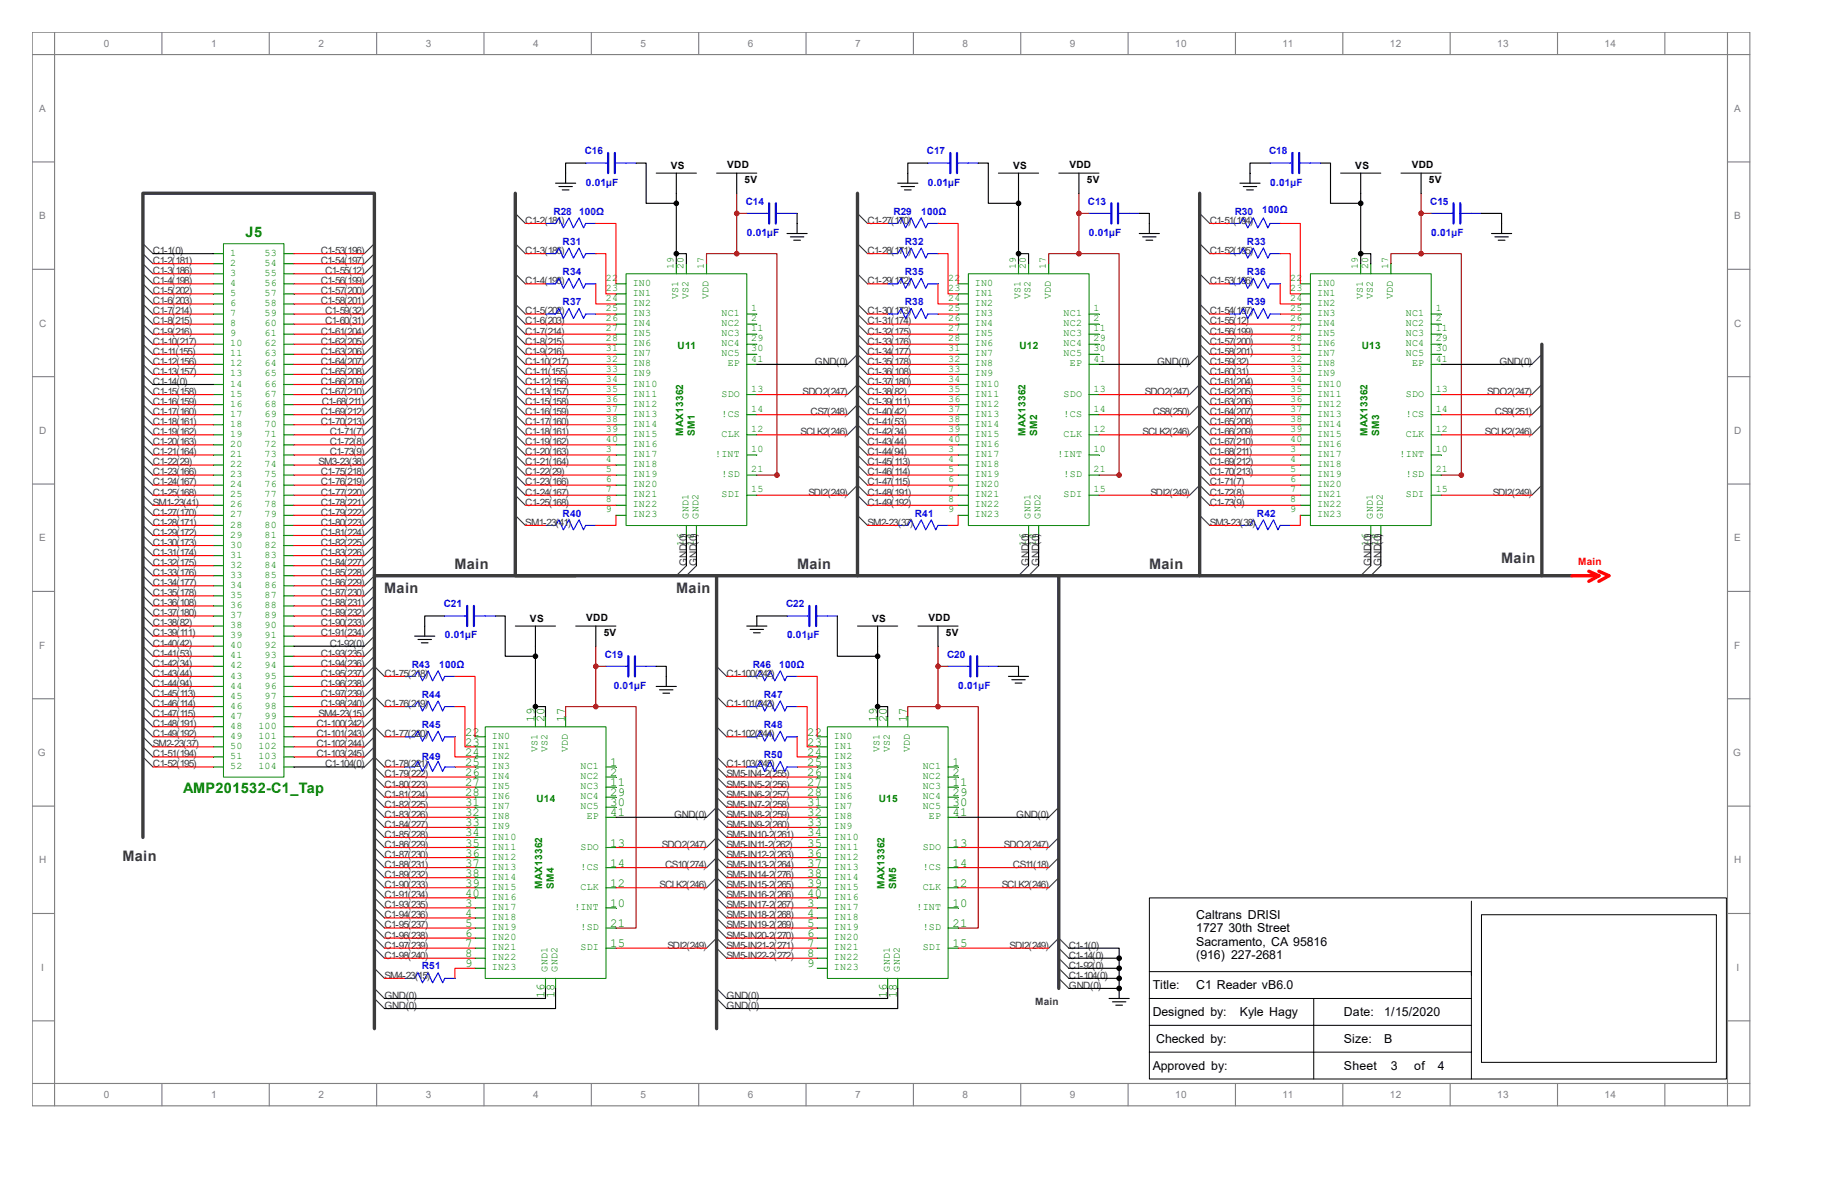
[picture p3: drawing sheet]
<svg xmlns="http://www.w3.org/2000/svg" width="432mm" height="279mm" viewBox="0 0 432 279" stroke-linecap="round" stroke-linejoin="round" font-family="sans-serif">
<defs><g id="words">
<g font-size="3.4" fill="#008000">
<text x="58.1" y="56">J5</text>
<text x="43.3" y="187.5">AMP201532-C1_Tap</text>
</g>
<g font-size="3.4" fill="#3c3c3c">
<text x="107.6" y="134.6">Main</text>
<text x="188.6" y="134.6">Main</text>
<text x="271.9" y="134.6">Main</text>
<text x="355.2" y="133.3">Main</text>
<text x="90.9" y="140.4">Main</text>
<text x="160" y="140.4">Main</text>
<text x="29" y="203.6">Main</text>
</g>
<g font-size="2.9" fill="#008000">
<text x="126.4" y="170.9" transform="rotate(-90 126.4 170.9)">19</text>
<text x="128.8" y="170.9" transform="rotate(-90 128.8 170.9)">20</text>
<text x="133.6" y="170.9" transform="rotate(-90 133.6 170.9)">17</text>
<text x="207.4" y="170.9" transform="rotate(-90 207.4 170.9)">19</text>
<text x="209.8" y="170.9" transform="rotate(-90 209.8 170.9)">20</text>
<text x="214.5" y="170.9" transform="rotate(-90 214.5 170.9)">17</text>
<text x="110" y="174.1">22</text>
<text x="110" y="176.4">23</text>
<text x="110" y="178.8">24</text>
<text x="191" y="174.1">22</text>
<text x="191" y="176.4">23</text>
<text x="191" y="178.8">24</text>
<text x="110" y="181.2">25</text>
<text x="110" y="183.6">26</text>
<text x="110" y="186">27</text>
<text x="144.4" y="181.2">1</text>
<text x="144.4" y="183.6">2</text>
<text x="144.4" y="186">11</text>
<text x="191" y="181.2">25</text>
<text x="191" y="183.6">26</text>
<text x="191" y="186">27</text>
<text x="225.4" y="181.2">1</text>
<text x="225.4" y="183.6">2</text>
<text x="225.4" y="186">11</text>
<text x="110" y="188.3">28</text>
<text x="110" y="190.8">31</text>
<text x="144.4" y="188.3">29</text>
<text x="144.4" y="190.8">30</text>
<text x="191" y="188.3">28</text>
<text x="191" y="190.8">31</text>
<text x="225.4" y="188.3">29</text>
<text x="225.4" y="190.8">30</text>
<text x="110" y="193.1">32</text>
<text x="110" y="195.5">33</text>
<text x="110" y="197.9">34</text>
<text x="144.4" y="193.1">41</text>
<text x="191" y="193.1">32</text>
<text x="191" y="195.5">33</text>
<text x="191" y="197.9">34</text>
<text x="225.4" y="193.1">41</text>
<text x="110" y="200.3">35</text>
<text x="110" y="202.6">36</text>
<text x="144.4" y="200.3">13</text>
<text x="191" y="200.3">35</text>
<text x="191" y="202.6">36</text>
<text x="225.4" y="200.3">13</text>
<text x="110" y="205">37</text>
<text x="110" y="207.4">38</text>
<text x="110" y="209.8">39</text>
<text x="144.4" y="209.8">12</text>
<text x="144.4" y="205">14</text>
<text x="191" y="205">37</text>
<text x="191" y="207.4">38</text>
<text x="191" y="209.8">39</text>
<text x="225.4" y="209.8">12</text>
<text x="225.4" y="205">14</text>
<text x="110" y="214.5">3</text>
<text x="110" y="212.2">40</text>
<text x="144.4" y="214.5">10</text>
<text x="191" y="214.5">3</text>
<text x="191" y="212.2">40</text>
<text x="225.4" y="214.5">10</text>
<text x="110" y="216.9">4</text>
<text x="110" y="219.3">5</text>
<text x="110" y="221.7">6</text>
<text x="144.4" y="219.3">21</text>
<text x="191" y="216.9">4</text>
<text x="191" y="219.3">5</text>
<text x="191" y="221.7">6</text>
<text x="225.4" y="219.3">21</text>
<text x="110" y="224.1">7</text>
<text x="110" y="226.4">8</text>
<text x="144.4" y="224.1">15</text>
<text x="191" y="224.1">7</text>
<text x="191" y="226.4">8</text>
<text x="225.4" y="224.1">15</text>
<text x="110" y="228.9">9</text>
<text x="191" y="228.9">9</text>
<text x="128.8" y="236.2" transform="rotate(-90 128.8 236.2)">16</text>
<text x="131.2" y="236.2" transform="rotate(-90 131.2 236.2)">18</text>
<text x="209.8" y="236.2" transform="rotate(-90 209.8 236.2)">16</text>
<text x="212.2" y="236.2" transform="rotate(-90 212.2 236.2)">18</text>
</g>
<g font-size="2.9">
<text x="283" y="217.4">Caltrans DRISI</text>
<text x="283" y="220.6">1727 30th Street</text>
<text x="283" y="223.8">Sacramento, CA 95816</text>
<text x="283" y="226.9">(916) 227-2681</text>
<text x="272.8" y="234.1">Title:</text>
<text x="283" y="234.1">C1 Reader vB6.0</text>
<text x="272.8" y="240.4">Designed by:</text>
<text x="293.4" y="240.4">Kyle Hagy</text>
<text x="318" y="240.4">Date:</text>
<text x="327.5" y="240.4">1/15/2020</text>
<text x="273.5" y="246.8">Checked by:</text>
<text x="318" y="246.8">Size:</text>
<text x="327.5" y="246.8">B</text>
<text x="272.8" y="253.1">Approved by:</text>
<text x="318" y="253.1">Sheet</text>
<text x="329.1" y="253.1">3</text>
<text x="334.6" y="253.1">of</text>
<text x="340.2" y="253.1">4</text>
</g>
<g font-size="2.4" fill="#808080">
<text x="24.6" y="11.1">0</text>
<text x="50" y="11.1">1</text>
<text x="75.4" y="11.1">2</text>
<text x="100.8" y="11.1">3</text>
<text x="126.2" y="11.1">4</text>
<text x="151.6" y="11.1">5</text>
<text x="177" y="11.1">6</text>
<text x="202.4" y="11.1">7</text>
<text x="227.8" y="11.1">8</text>
<text x="253.2" y="11.1">9</text>
<text x="278" y="11.1">10</text>
<text x="303.4" y="11.1">11</text>
<text x="328.8" y="11.1">12</text>
<text x="354.2" y="11.1">13</text>
<text x="379.6" y="11.1">14</text>
<text x="9.2" y="26.5">A</text>
<text x="410.3" y="26.5">A</text>
<text x="9.2" y="51.9">B</text>
<text x="410.3" y="51.9">B</text>
<text x="9.2" y="77.3">C</text>
<text x="410.3" y="77.3">C</text>
<text x="9.2" y="102.7">D</text>
<text x="410.3" y="102.7">D</text>
<text x="9.2" y="128.1">E</text>
<text x="410.3" y="128.1">E</text>
<text x="9.2" y="153.5">F</text>
<text x="410.3" y="153.5">F</text>
<text x="8.9" y="178.9">G</text>
<text x="410" y="178.9">G</text>
<text x="9.2" y="204.3">H</text>
<text x="410.3" y="204.3">H</text>
<text x="9.7" y="229.7">I</text>
<text x="410.8" y="229.7">I</text>
<text x="24.6" y="259.8">0</text>
<text x="50" y="259.8">1</text>
<text x="75.4" y="259.8">2</text>
<text x="100.8" y="259.8">3</text>
<text x="126.2" y="259.8">4</text>
<text x="151.6" y="259.8">5</text>
<text x="177" y="259.8">6</text>
<text x="202.4" y="259.8">7</text>
<text x="227.8" y="259.8">8</text>
<text x="253.2" y="259.8">9</text>
<text x="278" y="259.8">10</text>
<text x="303.4" y="259.8">11</text>
<text x="328.8" y="259.8">12</text>
<text x="354.2" y="259.8">13</text>
<text x="379.6" y="259.8">14</text>
</g>
<g font-size="2.4" fill="#00f">
<text x="138.3" y="36.5">C16</text>
<text x="219.3" y="36.5">C17</text>
<text x="300.3" y="36.5">C18</text>
<text x="138.6" y="43.9">0.01µF</text>
<text x="219.5" y="43.9">0.01µF</text>
<text x="300.5" y="43.9">0.01µF</text>
<text x="131" y="50.8">R28</text>
<text x="137" y="50.8">100Ω</text>
<text x="176.4" y="48.4">C14</text>
<text x="211.4" y="50.8">R29</text>
<text x="218" y="50.8">100Ω</text>
<text x="257.4" y="48.4">C13</text>
<text x="292.1" y="50.8">R30</text>
<text x="298.7" y="50.5">100Ω</text>
<text x="338.4" y="48.4">C15</text>
<text x="133.1" y="57.9">R31</text>
<text x="176.7" y="55.8">0.01µF</text>
<text x="214.1" y="57.9">R32</text>
<text x="257.6" y="55.8">0.01µF</text>
<text x="295" y="57.9">R33</text>
<text x="338.6" y="55.8">0.01µF</text>
<text x="133.1" y="65.1">R34</text>
<text x="214.1" y="65.1">R35</text>
<text x="295" y="65.1">R36</text>
<text x="133.1" y="72.2">R37</text>
<text x="214.1" y="72.2">R38</text>
<text x="295" y="72.2">R39</text>
<text x="133.1" y="122.2">R40</text>
<text x="216.5" y="122.2">R41</text>
<text x="297.4" y="122.2">R42</text>
<text x="105" y="143.6">C21</text>
<text x="186" y="143.6">C22</text>
<text x="105.2" y="151">0.01µF</text>
<text x="143.1" y="155.6">C19</text>
<text x="186.2" y="151">0.01µF</text>
<text x="224.1" y="155.6">C20</text>
<text x="97.4" y="157.9">R43</text>
<text x="103.9" y="157.9">100Ω</text>
<text x="178.1" y="157.9">R46</text>
<text x="184.4" y="157.9">100Ω</text>
<text x="99.8" y="165.1">R44</text>
<text x="145.2" y="163">0.01µF</text>
<text x="180.7" y="165.1">R47</text>
<text x="226.7" y="163">0.01µF</text>
<text x="99.8" y="172.2">R45</text>
<text x="180.7" y="172.2">R48</text>
<text x="99.8" y="179.9">R49</text>
<text x="180.7" y="179.4">R50</text>
<text x="99.8" y="229.4">R51</text>
</g>
<g font-size="2.4">
<text x="158.7" y="39.9">VS</text>
<text x="172.1" y="39.7">VDD</text>
<text x="239.7" y="39.9">VS</text>
<text x="253" y="39.7">VDD</text>
<text x="320.6" y="39.9">VS</text>
<text x="334" y="39.7">VDD</text>
<text x="176.1" y="43.4">5V</text>
<text x="257.1" y="43.4">5V</text>
<text x="338.1" y="43.4">5V</text>
<text x="125.4" y="147.1">VS</text>
<text x="138.7" y="146.8">VDD</text>
<text x="206.3" y="147.1">VS</text>
<text x="219.7" y="146.8">VDD</text>
<text x="142.8" y="150.5">5V</text>
<text x="223.8" y="150.5">5V</text>
</g>
<g font-size="2.4" fill="#3c3c3c">
<text x="124.3" y="53">C1-2( 181)</text>
<text x="205.3" y="53">C1-27( 170)</text>
<text x="286.2" y="53">C1-51( 194)</text>
<text x="36.2" y="60.1">C1-1( 0)</text>
<text x="36.2" y="62.5">C1-2( 181)</text>
<text x="36.2" y="64.9">C1-3( 186)</text>
<text x="75.9" y="60.1">C1-53( 196)</text>
<text x="75.9" y="62.5">C1-54( 197)</text>
<text x="77" y="64.9">C1-55( 12)</text>
<text x="124.3" y="60.1">C1-3( 186)</text>
<text x="205.3" y="60.1">C1-28( 171)</text>
<text x="286.2" y="60.1">C1-52( 195)</text>
<text x="36.2" y="67.2">C1-4( 198)</text>
<text x="36.2" y="69.6">C1-5( 202)</text>
<text x="75.9" y="67.2">C1-56( 199)</text>
<text x="75.9" y="69.6">C1-57( 200)</text>
<text x="124.3" y="67.2">C1-4( 198)</text>
<text x="205.3" y="67.2">C1-29( 172)</text>
<text x="286.2" y="67.2">C1-53( 196)</text>
<text x="36.2" y="72">C1-6( 203)</text>
<text x="36.2" y="74.4">C1-7( 214)</text>
<text x="36.2" y="76.8">C1-8( 215)</text>
<text x="75.9" y="72">C1-58( 201)</text>
<text x="77" y="74.4">C1-59( 32)</text>
<text x="77" y="76.8">C1-60( 31)</text>
<text x="124.3" y="74.4">C1-5( 202)</text>
<text x="124.3" y="76.8">C1-6( 203)</text>
<text x="205.3" y="74.4">C1-30( 173)</text>
<text x="205.3" y="76.8">C1-31( 174)</text>
<text x="286.2" y="74.4">C1-54( 197)</text>
<text x="286.2" y="76.8">C1-55( 12)</text>
<text x="36.2" y="79.2">C1-9( 216)</text>
<text x="36.2" y="81.5">C1-10( 217)</text>
<text x="36.2" y="83.9">C1-11( 155)</text>
<text x="75.9" y="79.2">C1-61( 204)</text>
<text x="75.9" y="81.5">C1-62( 205)</text>
<text x="75.9" y="83.9">C1-63( 206)</text>
<text x="124.3" y="79.2">C1-7( 214)</text>
<text x="124.3" y="81.5">C1-8( 215)</text>
<text x="124.3" y="83.9">C1-9( 216)</text>
<text x="205.3" y="79.2">C1-32( 175)</text>
<text x="205.3" y="81.5">C1-33( 176)</text>
<text x="205.3" y="83.9">C1-34( 177)</text>
<text x="286.2" y="79.2">C1-56( 199)</text>
<text x="286.2" y="81.5">C1-57( 200)</text>
<text x="286.2" y="83.9">C1-58( 201)</text>
<text x="36.2" y="86.3">C1-12( 156)</text>
<text x="36.2" y="88.7">C1-13( 157)</text>
<text x="75.9" y="86.3">C1-64( 207)</text>
<text x="75.9" y="88.7">C1-65( 208)</text>
<text x="124.3" y="86.3">C1-10( 217)</text>
<text x="124.3" y="88.7">C1-11( 155)</text>
<text x="192.8" y="86.3">GND( 0)</text>
<text x="205.3" y="86.3">C1-35( 178)</text>
<text x="205.3" y="88.7">C1-36( 108)</text>
<text x="273.8" y="86.3">GND( 0)</text>
<text x="286.2" y="86.3">C1-59( 32)</text>
<text x="286.2" y="88.7">C1-60( 31)</text>
<text x="354.8" y="86.3">GND( 0)</text>
<text x="36.2" y="91.1">C1-14( 0)</text>
<text x="36.2" y="93.4">C1-15( 158)</text>
<text x="36.2" y="95.8">C1-16( 159)</text>
<text x="75.9" y="91.1">C1-66( 209)</text>
<text x="75.9" y="93.4">C1-67( 210)</text>
<text x="76.2" y="95.8">C1-68( 211)</text>
<text x="124.3" y="91.1">C1-12( 156)</text>
<text x="124.3" y="93.4">C1-13( 157)</text>
<text x="124.3" y="95.8">C1-15( 158)</text>
<text x="189.9" y="93.4">SDO2( 247)</text>
<text x="205.3" y="93.4">C1-38( 82)</text>
<text x="205.3" y="95.8">C1-39( 111)</text>
<text x="205.3" y="91.1">C1-37( 180)</text>
<text x="270.9" y="93.4">SDO2( 247)</text>
<text x="286.2" y="91.1">C1-61( 204)</text>
<text x="286.2" y="93.4">C1-62( 205)</text>
<text x="286.2" y="95.8">C1-63( 206)</text>
<text x="351.8" y="93.4">SDO2( 247)</text>
<text x="36.2" y="98.2">C1-17( 160)</text>
<text x="36.2" y="100.6">C1-18( 161)</text>
<text x="75.9" y="98.2">C1-69( 212)</text>
<text x="75.9" y="100.6">C1-70( 213)</text>
<text x="124.3" y="98.2">C1-16( 159)</text>
<text x="124.3" y="100.6">C1-17( 160)</text>
<text x="191.8" y="98.2">CS7( 248)</text>
<text x="205.3" y="98.2">C1-40( 42)</text>
<text x="205.3" y="100.6">C1-41( 53)</text>
<text x="272.8" y="98.2">CS8( 250)</text>
<text x="286.2" y="98.2">C1-64( 207)</text>
<text x="286.2" y="100.6">C1-65( 208)</text>
<text x="353.7" y="98.2">CS9( 251)</text>
<text x="36.2" y="103">C1-19( 162)</text>
<text x="36.2" y="105.3">C1-20( 163)</text>
<text x="36.2" y="107.7">C1-21( 164)</text>
<text x="78" y="103">C1-71( 7)</text>
<text x="78" y="105.3">C1-72( 8)</text>
<text x="78" y="107.7">C1-73( 9)</text>
<text x="124.3" y="103">C1-18( 161)</text>
<text x="124.3" y="105.3">C1-19( 162)</text>
<text x="124.3" y="107.7">C1-20( 163)</text>
<text x="189.4" y="103">SCLK2( 246)</text>
<text x="205.3" y="103">C1-42( 34)</text>
<text x="205.3" y="105.3">C1-43( 44)</text>
<text x="205.3" y="107.7">C1-44( 94)</text>
<text x="270.3" y="103">SCLK2( 246)</text>
<text x="286.2" y="103">C1-66( 209)</text>
<text x="286.2" y="105.3">C1-67( 210)</text>
<text x="286.2" y="107.7">C1-68( 211)</text>
<text x="351.3" y="103">SCLK2( 246)</text>
<text x="36.2" y="110.1">C1-22( 29)</text>
<text x="36.2" y="112.5">C1-23( 166)</text>
<text x="75.4" y="110.1">SM3-23( 38)</text>
<text x="75.9" y="112.5">C1-75( 218)</text>
<text x="124.3" y="110.1">C1-21( 164)</text>
<text x="124.3" y="112.5">C1-22( 29)</text>
<text x="205.3" y="110.1">C1-45( 113)</text>
<text x="205.3" y="112.5">C1-46( 114)</text>
<text x="286.2" y="110.1">C1-69( 212)</text>
<text x="286.2" y="112.5">C1-70( 213)</text>
<text x="36.2" y="114.9">C1-24( 167)</text>
<text x="36.2" y="117.3">C1-25( 168)</text>
<text x="36.2" y="119.6">SM1-23( 41)</text>
<text x="75.9" y="114.9">C1-76( 219)</text>
<text x="75.9" y="117.3">C1-77( 220)</text>
<text x="75.9" y="119.6">C1-78( 221)</text>
<text x="124.3" y="114.9">C1-23( 166)</text>
<text x="124.3" y="117.3">C1-24( 167)</text>
<text x="124.3" y="119.6">C1-25( 168)</text>
<text x="191.3" y="117.3">SDI2( 249)</text>
<text x="205.3" y="114.9">C1-47( 115)</text>
<text x="205.3" y="117.3">C1-48( 191)</text>
<text x="205.3" y="119.6">C1-49( 192)</text>
<text x="272.2" y="117.3">SDI2( 249)</text>
<text x="286.2" y="114.9">C1-71( 7)</text>
<text x="286.2" y="117.3">C1-72( 8)</text>
<text x="286.2" y="119.6">C1-73( 9)</text>
<text x="353.2" y="117.3">SDI2( 249)</text>
<text x="36.2" y="122">C1-27( 170)</text>
<text x="36.2" y="124.4">C1-28( 171)</text>
<text x="75.9" y="122">C1-79( 222)</text>
<text x="75.9" y="124.4">C1-80( 223)</text>
<text x="124.3" y="124.4">SM1-23( 41)</text>
<text x="205.3" y="124.4">SM2-23( 37)</text>
<text x="286.2" y="124.4">SM3-23( 38)</text>
<text x="36.2" y="126.8">C1-29( 172)</text>
<text x="36.2" y="129.2">C1-30( 173)</text>
<text x="36.2" y="131.5">C1-31( 174)</text>
<text x="75.9" y="126.8">C1-81( 224)</text>
<text x="75.9" y="129.2">C1-82( 225)</text>
<text x="75.9" y="131.5">C1-83( 226)</text>
<text x="36.2" y="133.9">C1-32( 175)</text>
<text x="36.2" y="136.3">C1-33( 176)</text>
<text x="75.9" y="133.9">C1-84( 227)</text>
<text x="75.9" y="136.3">C1-85( 228)</text>
<text x="162.5" y="133.8" transform="rotate(-90 162.5 133.8)">GND( 0)</text>
<text x="164.9" y="133.8" transform="rotate(-90 164.9 133.8)">GND( 0)</text>
<text x="243.5" y="133.8" transform="rotate(-90 243.5 133.8)">GND( 0)</text>
<text x="245.8" y="133.8" transform="rotate(-90 245.8 133.8)">GND( 0)</text>
<text x="324.4" y="133.8" transform="rotate(-90 324.4 133.8)">GND( 0)</text>
<text x="326.8" y="133.8" transform="rotate(-90 326.8 133.8)">GND( 0)</text>
<text x="36.2" y="138.7">C1-34( 177)</text>
<text x="36.2" y="141.1">C1-35( 178)</text>
<text x="36.2" y="143.4">C1-36( 108)</text>
<text x="75.9" y="138.7">C1-86( 229)</text>
<text x="75.9" y="141.1">C1-87( 230)</text>
<text x="75.9" y="143.4">C1-88( 231)</text>
<text x="36.2" y="145.8">C1-37( 180)</text>
<text x="36.2" y="148.2">C1-38( 82)</text>
<text x="75.9" y="145.8">C1-89( 232)</text>
<text x="75.9" y="148.2">C1-90( 233)</text>
<text x="36.2" y="150.6">C1-39( 111)</text>
<text x="36.2" y="153">C1-40( 42)</text>
<text x="36.2" y="155.4">C1-41( 53)</text>
<text x="75.9" y="150.6">C1-91( 234)</text>
<text x="75.9" y="155.4">C1-93( 235)</text>
<text x="78" y="153">C1-92( 0)</text>
<text x="36.2" y="157.7">C1-42( 34)</text>
<text x="36.2" y="160.1">C1-43( 44)</text>
<text x="75.9" y="157.7">C1-94( 236)</text>
<text x="75.9" y="160.1">C1-95( 237)</text>
<text x="91" y="160.1">C1-75( 218)</text>
<text x="171.9" y="160.1">C1-100( 242)</text>
<text x="36.2" y="162.5">C1-44( 94)</text>
<text x="36.2" y="164.9">C1-45( 113)</text>
<text x="36.2" y="167.3">C1-46( 114)</text>
<text x="75.9" y="162.5">C1-96( 238)</text>
<text x="75.9" y="164.9">C1-97( 239)</text>
<text x="75.9" y="167.3">C1-98( 240)</text>
<text x="91" y="167.3">C1-76( 219)</text>
<text x="171.9" y="167.3">C1-101( 243)</text>
<text x="36.2" y="169.6">C1-47( 115)</text>
<text x="36.2" y="172">C1-48( 191)</text>
<text x="74.8" y="172">C1-100( 242)</text>
<text x="75.4" y="169.6">SM4-23( 15)</text>
<text x="36.2" y="174.4">C1-49( 192)</text>
<text x="36.2" y="179.2">C1-51( 194)</text>
<text x="36.2" y="176.8">SM2-23( 37)</text>
<text x="74.8" y="174.4">C1-101( 243)</text>
<text x="74.8" y="176.8">C1-102( 244)</text>
<text x="74.8" y="179.2">C1-103( 245)</text>
<text x="91" y="174.4">C1-77( 220)</text>
<text x="171.9" y="174.4">C1-102( 244)</text>
<text x="36.2" y="181.5">C1-52( 195)</text>
<text x="77" y="181.5">C1-104( 0)</text>
<text x="91" y="183.9">C1-79( 222)</text>
<text x="91" y="181.5">C1-78( 221)</text>
<text x="171.9" y="183.9">SM5-IN4-2( 255)</text>
<text x="171.9" y="181.5">C1-103( 245)</text>
<text x="91" y="186.3">C1-80( 223)</text>
<text x="91" y="188.7">C1-81( 224)</text>
<text x="91" y="191.1">C1-82( 225)</text>
<text x="171.9" y="186.3">SM5-IN5-2( 256)</text>
<text x="171.9" y="188.7">SM5-IN6-2( 257)</text>
<text x="171.9" y="191.1">SM5-IN7-2( 258)</text>
<text x="91" y="193.5">C1-83( 226)</text>
<text x="91" y="195.8">C1-84( 227)</text>
<text x="159.5" y="193.5">GND( 0)</text>
<text x="171.9" y="193.5">SM5-IN8-2( 259)</text>
<text x="171.9" y="195.8">SM5-IN9-2( 260)</text>
<text x="240.5" y="193.5">GND( 0)</text>
<text x="91" y="198.2">C1-85( 228)</text>
<text x="91" y="200.6">C1-86( 229)</text>
<text x="91" y="203">C1-87( 230)</text>
<text x="156.6" y="200.6">SDO2( 247)</text>
<text x="171.9" y="198.2">SM5-IN10-2( 261)</text>
<text x="171.9" y="200.6">SM5-IN11-2( 262)</text>
<text x="171.9" y="203">SM5-IN12-2( 263)</text>
<text x="237.5" y="200.6">SDO2( 247)</text>
<text x="91" y="205.4">C1-88( 231)</text>
<text x="91" y="207.7">C1-89( 232)</text>
<text x="157.4" y="205.4">CS10( 274)</text>
<text x="171.9" y="205.4">SM5-IN13-2( 264)</text>
<text x="171.9" y="207.7">SM5-IN14-2( 276)</text>
<text x="239.6" y="205.4">CS11( 18)</text>
<text x="91" y="210.1">C1-90( 233)</text>
<text x="91" y="212.5">C1-91( 234)</text>
<text x="91" y="214.9">C1-93( 235)</text>
<text x="156" y="210.1">SCLK2( 246)</text>
<text x="171.9" y="210.1">SM5-IN15-2( 265)</text>
<text x="171.9" y="212.5">SM5-IN16-2( 266)</text>
<text x="171.9" y="214.9">SM5-IN17-2( 267)</text>
<text x="237" y="210.1">SCLK2( 246)</text>
<text x="91" y="217.3">C1-94( 236)</text>
<text x="91" y="219.6">C1-95( 237)</text>
<text x="171.9" y="217.3">SM5-IN18-2( 268)</text>
<text x="171.9" y="219.6">SM5-IN19-2( 269)</text>
<text x="91" y="222">C1-96( 238)</text>
<text x="91" y="224.4">C1-97( 239)</text>
<text x="91" y="226.8">C1-98( 240)</text>
<text x="157.9" y="224.4">SDI2( 249)</text>
<text x="171.9" y="222">SM5-IN20-2( 270)</text>
<text x="171.9" y="224.4">SM5-IN21-2( 271)</text>
<text x="171.9" y="226.8">SM5-IN22-2( 272)</text>
<text x="238.9" y="224.4">SDI2( 249)</text>
<text x="252.9" y="226.8">C1-14( 0)</text>
<text x="252.9" y="224.4">C1-1( 0)</text>
<text x="91" y="231.6">SM4-23( 15)</text>
<text x="252.9" y="233.9">GND( 0)</text>
<text x="252.9" y="229.2">C1-92( 0)</text>
<text x="252.9" y="231.6">C1-104( 0)</text>
<text x="91" y="236.3">GND( 0)</text>
<text x="91" y="238.7">GND( 0)</text>
<text x="171.9" y="236.3">GND( 0)</text>
<text x="171.9" y="238.7">GND( 0)</text>
<text x="244.9" y="237.8">Main</text>
</g>
<g font-size="2.4" fill="#008000">
<text x="54.4" y="60.5">1</text>
<text x="54.4" y="62.9">2</text>
<text x="54.4" y="65.3">3</text>
<text x="62.6" y="60.5">53</text>
<text x="62.6" y="62.9">54</text>
<text x="62.6" y="65.3">55</text>
<text x="159.3" y="63.7" transform="rotate(-90 159.3 63.7)">19</text>
<text x="161.8" y="63.7" transform="rotate(-90 161.8 63.7)">20</text>
<text x="166.5" y="63.7" transform="rotate(-90 166.5 63.7)">17</text>
<text x="240.3" y="63.7" transform="rotate(-90 240.3 63.7)">19</text>
<text x="242.7" y="63.7" transform="rotate(-90 242.7 63.7)">20</text>
<text x="247.5" y="63.7" transform="rotate(-90 247.5 63.7)">17</text>
<text x="321.3" y="63.7" transform="rotate(-90 321.3 63.7)">19</text>
<text x="323.7" y="63.7" transform="rotate(-90 323.7 63.7)">20</text>
<text x="328.4" y="63.7" transform="rotate(-90 328.4 63.7)">17</text>
<text x="54.4" y="67.6">4</text>
<text x="54.4" y="70">5</text>
<text x="62.6" y="67.6">56</text>
<text x="62.6" y="70">57</text>
<text x="143.3" y="66.5">22</text>
<text x="143.3" y="68.9">23</text>
<text x="143.3" y="71.2">24</text>
<text x="149.7" y="67.6">IN0</text>
<text x="149.7" y="70">IN1</text>
<text x="160.5" y="70.8" transform="rotate(-90 160.5 70.8)">VS1</text>
<text x="162.9" y="70.8" transform="rotate(-90 162.9 70.8)">VS2</text>
<text x="167.6" y="70.8" transform="rotate(-90 167.6 70.8)">VDD</text>
<text x="224.3" y="66.5">22</text>
<text x="224.3" y="68.9">23</text>
<text x="224.3" y="71.2">24</text>
<text x="230.7" y="67.6">IN0</text>
<text x="230.7" y="70">IN1</text>
<text x="241.5" y="70.8" transform="rotate(-90 241.5 70.8)">VS1</text>
<text x="243.8" y="70.8" transform="rotate(-90 243.8 70.8)">VS2</text>
<text x="248.6" y="70.8" transform="rotate(-90 248.6 70.8)">VDD</text>
<text x="305.3" y="66.5">22</text>
<text x="305.3" y="68.9">23</text>
<text x="305.3" y="71.2">24</text>
<text x="311.6" y="67.6">IN0</text>
<text x="311.6" y="70">IN1</text>
<text x="322.4" y="70.8" transform="rotate(-90 322.4 70.8)">VS1</text>
<text x="324.8" y="70.8" transform="rotate(-90 324.8 70.8)">VS2</text>
<text x="329.6" y="70.8" transform="rotate(-90 329.6 70.8)">VDD</text>
<text x="54.4" y="72.4">6</text>
<text x="54.4" y="74.8">7</text>
<text x="54.4" y="77.2">8</text>
<text x="62.6" y="72.4">58</text>
<text x="62.6" y="74.8">59</text>
<text x="62.6" y="77.2">60</text>
<text x="143.3" y="73.6">25</text>
<text x="143.3" y="76">26</text>
<text x="149.7" y="72.4">IN2</text>
<text x="149.7" y="74.8">IN3</text>
<text x="149.7" y="77.2">IN4</text>
<text x="170.7" y="74.8">NC1</text>
<text x="170.7" y="77.2">NC2</text>
<text x="177.8" y="73.6">1</text>
<text x="177.8" y="76">2</text>
<text x="224.3" y="73.6">25</text>
<text x="224.3" y="76">26</text>
<text x="230.7" y="72.4">IN2</text>
<text x="230.7" y="74.8">IN3</text>
<text x="230.7" y="77.2">IN4</text>
<text x="251.6" y="74.8">NC1</text>
<text x="251.6" y="77.2">NC2</text>
<text x="258.7" y="73.6">1</text>
<text x="258.7" y="76">2</text>
<text x="305.3" y="73.6">25</text>
<text x="305.3" y="76">26</text>
<text x="311.6" y="72.4">IN2</text>
<text x="311.6" y="74.8">IN3</text>
<text x="311.6" y="77.2">IN4</text>
<text x="332.6" y="74.8">NC1</text>
<text x="332.6" y="77.2">NC2</text>
<text x="339.7" y="73.6">1</text>
<text x="339.7" y="76">2</text>
<text x="54.4" y="79.5">9</text>
<text x="54.4" y="81.9">10</text>
<text x="62.6" y="79.5">61</text>
<text x="62.6" y="81.9">62</text>
<text x="143.3" y="78.4">27</text>
<text x="143.3" y="80.8">28</text>
<text x="143.3" y="83.1">31</text>
<text x="149.7" y="79.5">IN5</text>
<text x="149.7" y="81.9">IN6</text>
<text x="160.3" y="82.5">U11</text>
<text x="170.7" y="79.5">NC3</text>
<text x="170.7" y="81.9">NC4</text>
<text x="177.8" y="78.4">11</text>
<text x="177.8" y="80.8">29</text>
<text x="177.8" y="83.1">30</text>
<text x="224.3" y="78.4">27</text>
<text x="224.3" y="80.8">28</text>
<text x="224.3" y="83.1">31</text>
<text x="230.7" y="79.5">IN5</text>
<text x="230.7" y="81.9">IN6</text>
<text x="241.2" y="82.5">U12</text>
<text x="251.6" y="79.5">NC3</text>
<text x="251.6" y="81.9">NC4</text>
<text x="258.7" y="78.4">11</text>
<text x="258.7" y="80.8">29</text>
<text x="258.7" y="83.1">30</text>
<text x="305.3" y="78.4">27</text>
<text x="305.3" y="80.8">28</text>
<text x="305.3" y="83.1">31</text>
<text x="311.6" y="79.5">IN5</text>
<text x="311.6" y="81.9">IN6</text>
<text x="322.2" y="82.5">U13</text>
<text x="332.6" y="79.5">NC3</text>
<text x="332.6" y="81.9">NC4</text>
<text x="339.7" y="78.4">11</text>
<text x="339.7" y="80.8">29</text>
<text x="339.7" y="83.1">30</text>
<text x="54.4" y="84.3">11</text>
<text x="54.4" y="86.7">12</text>
<text x="54.4" y="89.1">13</text>
<text x="62.6" y="84.3">63</text>
<text x="62.6" y="86.7">64</text>
<text x="62.6" y="89.1">65</text>
<text x="143.3" y="85.6">32</text>
<text x="143.3" y="87.9">33</text>
<text x="149.7" y="84.3">IN7</text>
<text x="149.7" y="86.7">IN8</text>
<text x="149.7" y="89.1">IN9</text>
<text x="170.7" y="84.3">NC5</text>
<text x="172.2" y="86.7">EP</text>
<text x="177.8" y="85.6">41</text>
<text x="224.3" y="85.6">32</text>
<text x="224.3" y="87.9">33</text>
<text x="230.7" y="84.3">IN7</text>
<text x="230.7" y="86.7">IN8</text>
<text x="230.7" y="89.1">IN9</text>
<text x="251.6" y="84.3">NC5</text>
<text x="253.1" y="86.7">EP</text>
<text x="258.7" y="85.6">41</text>
<text x="305.3" y="85.6">32</text>
<text x="305.3" y="87.9">33</text>
<text x="311.6" y="84.3">IN7</text>
<text x="311.6" y="86.7">IN8</text>
<text x="311.6" y="89.1">IN9</text>
<text x="332.6" y="84.3">NC5</text>
<text x="334.1" y="86.7">EP</text>
<text x="339.7" y="85.6">41</text>
<text x="54.4" y="91.4">14</text>
<text x="54.4" y="93.9">15</text>
<text x="62.6" y="91.4">66</text>
<text x="62.6" y="93.9">67</text>
<text x="143.3" y="90.3">34</text>
<text x="143.3" y="92.7">35</text>
<text x="143.3" y="95.1">36</text>
<text x="149.7" y="91.4">IN10</text>
<text x="149.7" y="93.9">IN11</text>
<text x="170.7" y="93.9">SDO</text>
<text x="177.8" y="92.7">13</text>
<text x="224.3" y="90.3">34</text>
<text x="224.3" y="92.7">35</text>
<text x="224.3" y="95.1">36</text>
<text x="230.7" y="91.4">IN10</text>
<text x="230.7" y="93.9">IN11</text>
<text x="251.6" y="93.9">SDO</text>
<text x="258.7" y="92.7">13</text>
<text x="305.3" y="90.3">34</text>
<text x="305.3" y="92.7">35</text>
<text x="305.3" y="95.1">36</text>
<text x="311.6" y="91.4">IN10</text>
<text x="311.6" y="93.9">IN11</text>
<text x="332.6" y="93.9">SDO</text>
<text x="339.7" y="92.7">13</text>
<text x="54.4" y="96.2">16</text>
<text x="54.4" y="98.6">17</text>
<text x="54.4" y="101">18</text>
<text x="62.6" y="96.2">68</text>
<text x="62.6" y="98.6">69</text>
<text x="62.6" y="101">70</text>
<text x="143.3" y="97.5">37</text>
<text x="143.3" y="99.8">38</text>
<text x="149.7" y="96.2">IN12</text>
<text x="149.7" y="98.6">IN13</text>
<text x="149.7" y="101">IN14</text>
<text x="170.7" y="98.6">!CS</text>
<text x="177.8" y="97.5">14</text>
<text x="224.3" y="97.5">37</text>
<text x="224.3" y="99.8">38</text>
<text x="230.7" y="96.2">IN12</text>
<text x="230.7" y="98.6">IN13</text>
<text x="230.7" y="101">IN14</text>
<text x="251.6" y="98.6">!CS</text>
<text x="258.7" y="97.5">14</text>
<text x="305.3" y="97.5">37</text>
<text x="305.3" y="99.8">38</text>
<text x="311.6" y="96.2">IN12</text>
<text x="311.6" y="98.6">IN13</text>
<text x="311.6" y="101">IN14</text>
<text x="332.6" y="98.6">!CS</text>
<text x="339.7" y="97.5">14</text>
<text x="54.4" y="103.4">19</text>
<text x="54.4" y="105.7">20</text>
<text x="62.6" y="103.4">71</text>
<text x="62.6" y="105.7">72</text>
<text x="143.3" y="107">3</text>
<text x="143.3" y="102.2">39</text>
<text x="143.3" y="104.6">40</text>
<text x="149.7" y="103.4">IN15</text>
<text x="149.7" y="105.7">IN16</text>
<text x="161.6" y="103.1" transform="rotate(-90 161.6 103.1)">MAX13362</text>
<text x="164.4" y="103.1" transform="rotate(-90 164.4 103.1)">SM1</text>
<text x="170.7" y="103.4">CLK</text>
<text x="177.8" y="107">10</text>
<text x="177.8" y="102.2">12</text>
<text x="224.3" y="107">3</text>
<text x="224.3" y="102.2">39</text>
<text x="224.3" y="104.6">40</text>
<text x="230.7" y="103.4">IN15</text>
<text x="230.7" y="105.7">IN16</text>
<text x="242.6" y="103.1" transform="rotate(-90 242.6 103.1)">MAX13362</text>
<text x="245.4" y="103.1" transform="rotate(-90 245.4 103.1)">SM2</text>
<text x="251.6" y="103.4">CLK</text>
<text x="258.7" y="107">10</text>
<text x="258.7" y="102.2">12</text>
<text x="305.3" y="107">3</text>
<text x="305.3" y="102.2">39</text>
<text x="305.3" y="104.6">40</text>
<text x="311.6" y="103.4">IN15</text>
<text x="311.6" y="105.7">IN16</text>
<text x="323.6" y="103.1" transform="rotate(-90 323.6 103.1)">MAX13362</text>
<text x="326.3" y="103.1" transform="rotate(-90 326.3 103.1)">SM3</text>
<text x="332.6" y="103.4">CLK</text>
<text x="339.7" y="107">10</text>
<text x="339.7" y="102.2">12</text>
<text x="54.4" y="108.1">21</text>
<text x="54.4" y="110.5">22</text>
<text x="54.4" y="112.9">23</text>
<text x="62.6" y="108.1">73</text>
<text x="62.6" y="110.5">74</text>
<text x="62.6" y="112.9">75</text>
<text x="143.3" y="109.3">4</text>
<text x="143.3" y="111.7">5</text>
<text x="149.7" y="108.1">IN17</text>
<text x="149.7" y="110.5">IN18</text>
<text x="149.7" y="112.9">IN19</text>
<text x="169.2" y="108.1">!INT</text>
<text x="170.7" y="112.9">!SD</text>
<text x="177.8" y="111.7">21</text>
<text x="224.3" y="109.3">4</text>
<text x="224.3" y="111.7">5</text>
<text x="230.7" y="108.1">IN17</text>
<text x="230.7" y="110.5">IN18</text>
<text x="230.7" y="112.9">IN19</text>
<text x="250.2" y="108.1">!INT</text>
<text x="251.6" y="112.9">!SD</text>
<text x="258.7" y="111.7">21</text>
<text x="305.3" y="109.3">4</text>
<text x="305.3" y="111.7">5</text>
<text x="311.6" y="108.1">IN17</text>
<text x="311.6" y="110.5">IN18</text>
<text x="311.6" y="112.9">IN19</text>
<text x="331.1" y="108.1">!INT</text>
<text x="332.6" y="112.9">!SD</text>
<text x="339.7" y="111.7">21</text>
<text x="54.4" y="115.3">24</text>
<text x="54.4" y="117.6">25</text>
<text x="62.6" y="115.3">76</text>
<text x="62.6" y="117.6">77</text>
<text x="143.3" y="114.1">6</text>
<text x="143.3" y="116.5">7</text>
<text x="143.3" y="118.9">8</text>
<text x="149.7" y="115.3">IN20</text>
<text x="149.7" y="117.6">IN21</text>
<text x="170.7" y="117.6">SDI</text>
<text x="177.8" y="116.5">15</text>
<text x="224.3" y="114.1">6</text>
<text x="224.3" y="116.5">7</text>
<text x="224.3" y="118.9">8</text>
<text x="230.7" y="115.3">IN20</text>
<text x="230.7" y="117.6">IN21</text>
<text x="251.6" y="117.6">SDI</text>
<text x="258.7" y="116.5">15</text>
<text x="305.3" y="114.1">6</text>
<text x="305.3" y="116.5">7</text>
<text x="305.3" y="118.9">8</text>
<text x="311.6" y="115.3">IN20</text>
<text x="311.6" y="117.6">IN21</text>
<text x="332.6" y="117.6">SDI</text>
<text x="339.7" y="116.5">15</text>
<text x="54.4" y="120">26</text>
<text x="54.4" y="122.4">27</text>
<text x="54.4" y="124.8">28</text>
<text x="62.6" y="120">78</text>
<text x="62.6" y="122.4">79</text>
<text x="62.6" y="124.8">80</text>
<text x="143.3" y="121.2">9</text>
<text x="149.7" y="120">IN22</text>
<text x="149.7" y="122.4">IN23</text>
<text x="162.9" y="122.7" transform="rotate(-90 162.9 122.7)">GND1</text>
<text x="165.3" y="122.7" transform="rotate(-90 165.3 122.7)">GND2</text>
<text x="224.3" y="121.2">9</text>
<text x="230.7" y="120">IN22</text>
<text x="230.7" y="122.4">IN23</text>
<text x="243.8" y="122.7" transform="rotate(-90 243.8 122.7)">GND1</text>
<text x="246.2" y="122.7" transform="rotate(-90 246.2 122.7)">GND2</text>
<text x="305.3" y="121.2">9</text>
<text x="311.6" y="120">IN22</text>
<text x="311.6" y="122.4">IN23</text>
<text x="324.8" y="122.7" transform="rotate(-90 324.8 122.7)">GND1</text>
<text x="327.2" y="122.7" transform="rotate(-90 327.2 122.7)">GND2</text>
<text x="54.4" y="127.2">29</text>
<text x="54.4" y="129.5">30</text>
<text x="54.4" y="132">31</text>
<text x="62.6" y="127.2">81</text>
<text x="62.6" y="129.5">82</text>
<text x="62.6" y="132">83</text>
<text x="161.8" y="129.1" transform="rotate(-90 161.8 129.1)">16</text>
<text x="164.1" y="129.1" transform="rotate(-90 164.1 129.1)">18</text>
<text x="242.7" y="129.1" transform="rotate(-90 242.7 129.1)">16</text>
<text x="245.1" y="129.1" transform="rotate(-90 245.1 129.1)">18</text>
<text x="323.7" y="129.1" transform="rotate(-90 323.7 129.1)">16</text>
<text x="326.1" y="129.1" transform="rotate(-90 326.1 129.1)">18</text>
<text x="54.4" y="134.3">32</text>
<text x="54.4" y="136.7">33</text>
<text x="62.6" y="134.3">84</text>
<text x="62.6" y="136.7">85</text>
<text x="54.4" y="139.1">34</text>
<text x="54.4" y="141.5">35</text>
<text x="54.4" y="143.8">36</text>
<text x="62.6" y="139.1">86</text>
<text x="62.6" y="141.5">87</text>
<text x="62.6" y="143.8">88</text>
<text x="54.4" y="146.2">37</text>
<text x="54.4" y="148.6">38</text>
<text x="62.6" y="146.2">89</text>
<text x="62.6" y="148.6">90</text>
<text x="54.4" y="151">39</text>
<text x="54.4" y="153.4">40</text>
<text x="54.4" y="155.7">41</text>
<text x="62.6" y="151">91</text>
<text x="62.6" y="153.4">92</text>
<text x="62.6" y="155.7">93</text>
<text x="54.4" y="158.1">42</text>
<text x="54.4" y="160.5">43</text>
<text x="62.6" y="158.1">94</text>
<text x="62.6" y="160.5">95</text>
<text x="54.4" y="162.9">44</text>
<text x="54.4" y="165.3">45</text>
<text x="54.4" y="167.6">46</text>
<text x="62.6" y="162.9">96</text>
<text x="62.6" y="165.3">97</text>
<text x="62.6" y="167.6">98</text>
<text x="54.4" y="170.1">47</text>
<text x="54.4" y="172.4">48</text>
<text x="61.1" y="172.4">100</text>
<text x="62.6" y="170.1">99</text>
<text x="54.4" y="174.8">49</text>
<text x="54.4" y="177.2">50</text>
<text x="54.4" y="179.6">51</text>
<text x="61.1" y="174.8">101</text>
<text x="61.1" y="177.2">102</text>
<text x="61.1" y="179.6">103</text>
<text x="116.4" y="174.8">IN0</text>
<text x="116.4" y="177.2">IN1</text>
<text x="116.4" y="179.6">IN2</text>
<text x="127.2" y="177.9" transform="rotate(-90 127.2 177.9)">VS1</text>
<text x="129.5" y="177.9" transform="rotate(-90 129.5 177.9)">VS2</text>
<text x="134.3" y="177.9" transform="rotate(-90 134.3 177.9)">VDD</text>
<text x="197.3" y="174.8">IN0</text>
<text x="197.3" y="177.2">IN1</text>
<text x="197.3" y="179.6">IN2</text>
<text x="208.1" y="177.9" transform="rotate(-90 208.1 177.9)">VS1</text>
<text x="210.5" y="177.9" transform="rotate(-90 210.5 177.9)">VS2</text>
<text x="215.3" y="177.9" transform="rotate(-90 215.3 177.9)">VDD</text>
<text x="54.4" y="181.9">52</text>
<text x="61.1" y="181.9">104</text>
<text x="116.4" y="181.9">IN3</text>
<text x="116.4" y="184.3">IN4</text>
<text x="137.3" y="181.9">NC1</text>
<text x="137.3" y="184.3">NC2</text>
<text x="197.3" y="181.9">IN3</text>
<text x="197.3" y="184.3">IN4</text>
<text x="218.3" y="181.9">NC1</text>
<text x="218.3" y="184.3">NC2</text>
<text x="116.4" y="186.7">IN5</text>
<text x="116.4" y="189.1">IN6</text>
<text x="116.4" y="191.5">IN7</text>
<text x="126.9" y="189.7">U14</text>
<text x="137.3" y="186.7">NC3</text>
<text x="137.3" y="189.1">NC4</text>
<text x="137.3" y="191.5">NC5</text>
<text x="197.3" y="186.7">IN5</text>
<text x="197.3" y="189.1">IN6</text>
<text x="197.3" y="191.5">IN7</text>
<text x="207.9" y="189.7">U15</text>
<text x="218.3" y="186.7">NC3</text>
<text x="218.3" y="189.1">NC4</text>
<text x="218.3" y="191.5">NC5</text>
<text x="116.4" y="193.8">IN8</text>
<text x="116.4" y="196.2">IN9</text>
<text x="138.8" y="193.8">EP</text>
<text x="197.3" y="193.8">IN8</text>
<text x="197.3" y="196.2">IN9</text>
<text x="219.8" y="193.8">EP</text>
<text x="116.4" y="198.6">IN10</text>
<text x="116.4" y="201">IN11</text>
<text x="116.4" y="203.4">IN12</text>
<text x="137.3" y="201">SDO</text>
<text x="197.3" y="198.6">IN10</text>
<text x="197.3" y="201">IN11</text>
<text x="197.3" y="203.4">IN12</text>
<text x="218.3" y="201">SDO</text>
<text x="116.4" y="205.7">IN13</text>
<text x="116.4" y="208.2">IN14</text>
<text x="137.3" y="205.7">!CS</text>
<text x="197.3" y="205.7">IN13</text>
<text x="197.3" y="208.2">IN14</text>
<text x="218.3" y="205.7">!CS</text>
<text x="116.4" y="215.3">IN17</text>
<text x="116.4" y="210.5">IN15</text>
<text x="116.4" y="212.9">IN16</text>
<text x="128.3" y="210.3" transform="rotate(-90 128.3 210.3)">MAX13362</text>
<text x="131.1" y="210.3" transform="rotate(-90 131.1 210.3)">SM4</text>
<text x="135.9" y="215.3">!INT</text>
<text x="137.3" y="210.5">CLK</text>
<text x="197.3" y="215.3">IN17</text>
<text x="197.3" y="210.5">IN15</text>
<text x="197.3" y="212.9">IN16</text>
<text x="209.3" y="210.3" transform="rotate(-90 209.3 210.3)">MAX13362</text>
<text x="212" y="210.3" transform="rotate(-90 212 210.3)">SM5</text>
<text x="216.8" y="215.3">!INT</text>
<text x="218.3" y="210.5">CLK</text>
<text x="116.4" y="217.7">IN18</text>
<text x="116.4" y="220">IN19</text>
<text x="137.3" y="220">!SD</text>
<text x="197.3" y="217.7">IN18</text>
<text x="197.3" y="220">IN19</text>
<text x="218.3" y="220">!SD</text>
<text x="116.4" y="222.4">IN20</text>
<text x="116.4" y="224.8">IN21</text>
<text x="116.4" y="227.2">IN22</text>
<text x="137.3" y="224.8">SDI</text>
<text x="197.3" y="222.4">IN20</text>
<text x="197.3" y="224.8">IN21</text>
<text x="197.3" y="227.2">IN22</text>
<text x="218.3" y="224.8">SDI</text>
<text x="116.4" y="229.6">IN23</text>
<text x="129.5" y="229.9" transform="rotate(-90 129.5 229.9)">GND1</text>
<text x="131.9" y="229.9" transform="rotate(-90 131.9 229.9)">GND2</text>
<text x="197.3" y="229.6">IN23</text>
<text x="210.5" y="229.9" transform="rotate(-90 210.5 229.9)">GND1</text>
<text x="212.9" y="229.9" transform="rotate(-90 212.9 229.9)">GND2</text>
</g>
<text font-size="2.4" fill="#f00" x="373.4" y="133.6">Main</text>
</g></defs>
<g fill="none" stroke="#808080" stroke-width=".26">
<path d="M7.6 7.6h406.4v254h-406.4zM7.6 12.9h406.4M12.9 7.6v254M38.3 7.6v5.3M63.7 7.6v5.3M89.1 7.6v5.3M114.5 7.6v5.3M139.9 7.6v5.3M165.3 7.6v5.3M190.7 7.6v5.3M216.1 7.6v5.3M241.5 7.6v5.3"/>
<path d="M266.9 7.6v5.3M292.3 7.6v5.3M317.7 7.6v5.3M343.1 7.6v5.3M368.5 7.6v5.3M393.9 7.6v5.3M408.7 7.6v254M7.6 38.3h5.3M408.7 38.3h5.3M7.6 63.7h5.3M408.7 63.7h5.3M7.6 89.1h5.3"/>
<path d="M408.7 89.1h5.3M7.6 114.5h5.3M408.7 114.5h5.3M7.6 139.9h5.3M408.7 139.9h5.3M7.6 165.3h5.3M408.7 165.3h5.3M7.6 190.7h5.3M408.7 190.7h5.3M7.6 216.1h5.3M408.7 216.1h5.3M7.6 241.5h5.3"/>
<path d="M7.6 256.3h406.4M38.3 256.3v5.3M63.7 256.3v5.3M89.1 256.3v5.3M114.5 256.3v5.3M139.9 256.3v5.3M165.3 256.3v5.3M190.7 256.3v5.3M216.1 256.3v5.3M241.5 256.3v5.3M266.9 256.3v5.3M292.3 256.3v5.3"/>
<path d="M317.7 256.3v5.3M343.1 256.3v5.3M368.5 256.3v5.3M393.9 256.3v5.3M408.7 241.5h5.3"/>
</g>
<path d="M271.9 212.4h136.6v42.9h-136.6zM348.1 213.2v42.1M350.5 216.4h55.6v34.9h-55.6zM271.9 229.9h76.2M271.9 236.2h76.2M310.8 236.2v19.1M271.9 242.6h76.2M271.9 248.9h76.2" fill="none" stroke="#000" stroke-width=".24"/>
<path d="M52.9 57.7h14.3v126.2h-14.3z" fill="none" stroke="#008000" stroke-width=".24"/>
<path d="M50.5 60h2.4" fill="none" stroke="#008000" stroke-width=".26"/>
<path d="M50.5 62.4h2.4" fill="none" stroke="#008000" stroke-width=".26"/>
<path d="M50.5 64.8h2.4" fill="none" stroke="#008000" stroke-width=".26"/>
<path d="M50.5 67.2h2.4" fill="none" stroke="#008000" stroke-width=".26"/>
<path d="M50.5 69.5h2.4" fill="none" stroke="#008000" stroke-width=".26"/>
<path d="M50.5 71.9h2.4" fill="none" stroke="#008000" stroke-width=".26"/>
<path d="M50.5 74.3h2.4" fill="none" stroke="#008000" stroke-width=".26"/>
<path d="M50.5 76.7h2.4" fill="none" stroke="#008000" stroke-width=".26"/>
<path d="M50.5 79.1h2.4" fill="none" stroke="#008000" stroke-width=".26"/>
<path d="M50.5 81.4h2.4" fill="none" stroke="#008000" stroke-width=".26"/>
<path d="M50.5 83.8h2.4" fill="none" stroke="#008000" stroke-width=".26"/>
<path d="M50.5 86.2h2.4" fill="none" stroke="#008000" stroke-width=".26"/>
<path d="M50.5 88.6h2.4" fill="none" stroke="#008000" stroke-width=".26"/>
<path d="M50.5 91h2.4" fill="none" stroke="#008000" stroke-width=".26"/>
<path d="M50.5 93.3h2.4" fill="none" stroke="#008000" stroke-width=".26"/>
<path d="M50.5 95.7h2.4" fill="none" stroke="#008000" stroke-width=".26"/>
<path d="M50.5 98.1h2.4" fill="none" stroke="#008000" stroke-width=".26"/>
<path d="M50.5 100.5h2.4" fill="none" stroke="#008000" stroke-width=".26"/>
<path d="M50.5 102.9h2.4" fill="none" stroke="#008000" stroke-width=".26"/>
<path d="M50.5 105.3h2.4" fill="none" stroke="#008000" stroke-width=".26"/>
<path d="M50.5 107.6h2.4" fill="none" stroke="#008000" stroke-width=".26"/>
<path d="M50.5 110h2.4" fill="none" stroke="#008000" stroke-width=".26"/>
<path d="M50.5 112.4h2.4" fill="none" stroke="#008000" stroke-width=".26"/>
<path d="M50.5 114.8h2.4" fill="none" stroke="#008000" stroke-width=".26"/>
<path d="M50.5 117.2h2.4" fill="none" stroke="#008000" stroke-width=".26"/>
<path d="M50.5 119.5h2.4" fill="none" stroke="#008000" stroke-width=".26"/>
<path d="M50.5 121.9h2.4" fill="none" stroke="#008000" stroke-width=".26"/>
<path d="M50.5 124.3h2.4" fill="none" stroke="#008000" stroke-width=".26"/>
<path d="M50.5 126.7h2.4" fill="none" stroke="#008000" stroke-width=".26"/>
<path d="M50.5 129.1h2.4" fill="none" stroke="#008000" stroke-width=".26"/>
<path d="M50.5 131.4h2.4" fill="none" stroke="#008000" stroke-width=".26"/>
<path d="M50.5 133.8h2.4" fill="none" stroke="#008000" stroke-width=".26"/>
<path d="M50.5 136.2h2.4" fill="none" stroke="#008000" stroke-width=".26"/>
<path d="M50.5 138.6h2.4" fill="none" stroke="#008000" stroke-width=".26"/>
<path d="M50.5 141h2.4" fill="none" stroke="#008000" stroke-width=".26"/>
<path d="M50.5 143.4h2.4" fill="none" stroke="#008000" stroke-width=".26"/>
<path d="M50.5 145.7h2.4" fill="none" stroke="#008000" stroke-width=".26"/>
<path d="M50.5 148.1h2.4" fill="none" stroke="#008000" stroke-width=".26"/>
<path d="M50.5 150.5h2.4" fill="none" stroke="#008000" stroke-width=".26"/>
<path d="M50.5 152.9h2.4" fill="none" stroke="#008000" stroke-width=".26"/>
<path d="M50.5 155.3h2.4" fill="none" stroke="#008000" stroke-width=".26"/>
<path d="M50.5 157.6h2.4" fill="none" stroke="#008000" stroke-width=".26"/>
<path d="M50.5 160h2.4" fill="none" stroke="#008000" stroke-width=".26"/>
<path d="M50.5 162.4h2.4" fill="none" stroke="#008000" stroke-width=".26"/>
<path d="M50.5 164.8h2.4" fill="none" stroke="#008000" stroke-width=".26"/>
<path d="M50.5 167.2h2.4" fill="none" stroke="#008000" stroke-width=".26"/>
<path d="M50.5 169.5h2.4" fill="none" stroke="#008000" stroke-width=".26"/>
<path d="M50.5 171.9h2.4" fill="none" stroke="#008000" stroke-width=".26"/>
<path d="M50.5 174.3h2.4" fill="none" stroke="#008000" stroke-width=".26"/>
<path d="M50.5 176.7h2.4" fill="none" stroke="#008000" stroke-width=".26"/>
<path d="M50.5 179.1h2.4" fill="none" stroke="#008000" stroke-width=".26"/>
<path d="M50.5 181.5h2.4" fill="none" stroke="#008000" stroke-width=".26"/>
<path d="M67.2 60h2.3" fill="none" stroke="#008000" stroke-width=".26"/>
<path d="M67.2 62.4h2.3" fill="none" stroke="#008000" stroke-width=".26"/>
<path d="M67.2 64.8h2.3" fill="none" stroke="#008000" stroke-width=".26"/>
<path d="M67.2 67.2h2.3" fill="none" stroke="#008000" stroke-width=".26"/>
<path d="M67.2 69.5h2.3" fill="none" stroke="#008000" stroke-width=".26"/>
<path d="M67.2 71.9h2.3" fill="none" stroke="#008000" stroke-width=".26"/>
<path d="M67.2 74.3h2.3" fill="none" stroke="#008000" stroke-width=".26"/>
<path d="M67.2 76.7h2.3" fill="none" stroke="#008000" stroke-width=".26"/>
<path d="M67.2 79.1h2.3" fill="none" stroke="#008000" stroke-width=".26"/>
<path d="M67.2 81.4h2.3" fill="none" stroke="#008000" stroke-width=".26"/>
<path d="M67.2 83.8h2.3" fill="none" stroke="#008000" stroke-width=".26"/>
<path d="M67.2 86.2h2.3" fill="none" stroke="#008000" stroke-width=".26"/>
<path d="M67.2 88.6h2.3" fill="none" stroke="#008000" stroke-width=".26"/>
<path d="M67.2 91h2.3" fill="none" stroke="#008000" stroke-width=".26"/>
<path d="M67.2 93.3h2.3" fill="none" stroke="#008000" stroke-width=".26"/>
<path d="M67.2 95.7h2.3" fill="none" stroke="#008000" stroke-width=".26"/>
<path d="M67.2 98.1h2.3" fill="none" stroke="#008000" stroke-width=".26"/>
<path d="M67.2 100.5h2.3" fill="none" stroke="#008000" stroke-width=".26"/>
<path d="M67.2 102.9h2.3" fill="none" stroke="#008000" stroke-width=".26"/>
<path d="M67.2 105.3h2.3" fill="none" stroke="#008000" stroke-width=".26"/>
<path d="M67.2 107.6h2.3" fill="none" stroke="#008000" stroke-width=".26"/>
<path d="M67.2 110h2.3" fill="none" stroke="#008000" stroke-width=".26"/>
<path d="M67.2 112.4h2.3" fill="none" stroke="#008000" stroke-width=".26"/>
<path d="M67.2 114.8h2.3" fill="none" stroke="#008000" stroke-width=".26"/>
<path d="M67.2 117.2h2.3" fill="none" stroke="#008000" stroke-width=".26"/>
<path d="M67.2 119.5h2.3" fill="none" stroke="#008000" stroke-width=".26"/>
<path d="M67.2 121.9h2.3" fill="none" stroke="#008000" stroke-width=".26"/>
<path d="M67.2 124.3h2.3" fill="none" stroke="#008000" stroke-width=".26"/>
<path d="M67.2 126.7h2.3" fill="none" stroke="#008000" stroke-width=".26"/>
<path d="M67.2 129.1h2.3" fill="none" stroke="#008000" stroke-width=".26"/>
<path d="M67.2 131.4h2.3" fill="none" stroke="#008000" stroke-width=".26"/>
<path d="M67.2 133.8h2.3" fill="none" stroke="#008000" stroke-width=".26"/>
<path d="M67.2 136.2h2.3" fill="none" stroke="#008000" stroke-width=".26"/>
<path d="M67.2 138.6h2.3" fill="none" stroke="#008000" stroke-width=".26"/>
<path d="M67.2 141h2.3" fill="none" stroke="#008000" stroke-width=".26"/>
<path d="M67.2 143.4h2.3" fill="none" stroke="#008000" stroke-width=".26"/>
<path d="M67.2 145.7h2.3" fill="none" stroke="#008000" stroke-width=".26"/>
<path d="M67.2 148.1h2.3" fill="none" stroke="#008000" stroke-width=".26"/>
<path d="M67.2 150.5h2.3" fill="none" stroke="#008000" stroke-width=".26"/>
<path d="M67.2 152.9h2.3" fill="none" stroke="#008000" stroke-width=".26"/>
<path d="M67.2 155.3h2.3" fill="none" stroke="#008000" stroke-width=".26"/>
<path d="M67.2 157.6h2.3" fill="none" stroke="#008000" stroke-width=".26"/>
<path d="M67.2 160h2.3" fill="none" stroke="#008000" stroke-width=".26"/>
<path d="M67.2 162.4h2.3" fill="none" stroke="#008000" stroke-width=".26"/>
<path d="M67.2 164.8h2.3" fill="none" stroke="#008000" stroke-width=".26"/>
<path d="M67.2 167.2h2.3" fill="none" stroke="#008000" stroke-width=".26"/>
<path d="M67.2 169.5h2.3" fill="none" stroke="#008000" stroke-width=".26"/>
<path d="M67.2 171.9h2.3" fill="none" stroke="#008000" stroke-width=".26"/>
<path d="M67.2 174.3h2.3" fill="none" stroke="#008000" stroke-width=".26"/>
<path d="M67.2 176.7h2.3" fill="none" stroke="#008000" stroke-width=".26"/>
<path d="M67.2 179.1h2.3" fill="none" stroke="#008000" stroke-width=".26"/>
<path d="M67.2 181.5h2.3" fill="none" stroke="#008000" stroke-width=".26"/>
<path d="M148.1 64.8h28.6v59.5h-28.6z" fill="none" stroke="#008000" stroke-width=".24"/>
<path d="M176.7 74.3h2.4" fill="none" stroke="#008000" stroke-width=".26"/>
<path d="M176.7 76.7h2.4" fill="none" stroke="#008000" stroke-width=".26"/>
<path d="M145.7 107.6h2.4" fill="none" stroke="#008000" stroke-width=".26"/>
<path d="M145.7 110h2.4" fill="none" stroke="#008000" stroke-width=".26"/>
<path d="M145.7 112.4h2.4" fill="none" stroke="#008000" stroke-width=".26"/>
<path d="M145.7 114.8h2.4" fill="none" stroke="#008000" stroke-width=".26"/>
<path d="M145.7 117.2h2.4" fill="none" stroke="#008000" stroke-width=".26"/>
<path d="M145.7 119.5h2.4" fill="none" stroke="#008000" stroke-width=".26"/>
<path d="M145.7 121.9h2.4" fill="none" stroke="#008000" stroke-width=".26"/>
<path d="M176.7 107.6h2.4" fill="none" stroke="#008000" stroke-width=".26"/>
<path d="M176.7 79.1h2.4" fill="none" stroke="#008000" stroke-width=".26"/>
<path d="M176.7 102.9h2.4" fill="none" stroke="#008000" stroke-width=".26"/>
<path d="M176.7 93.3h2.4" fill="none" stroke="#008000" stroke-width=".26"/>
<path d="M176.7 98.1h2.4" fill="none" stroke="#008000" stroke-width=".26"/>
<path d="M176.7 117.2h2.4" fill="none" stroke="#008000" stroke-width=".26"/>
<path d="M162.4 124.3v2.4" fill="none" stroke="#008000" stroke-width=".26"/>
<path d="M167.2 62.4v2.4" fill="none" stroke="#008000" stroke-width=".26"/>
<path d="M164.8 124.3v2.4" fill="none" stroke="#008000" stroke-width=".26"/>
<path d="M160 62.4v2.4" fill="none" stroke="#008000" stroke-width=".26"/>
<path d="M162.4 62.4v2.4" fill="none" stroke="#008000" stroke-width=".26"/>
<path d="M176.7 112.4h2.4" fill="none" stroke="#008000" stroke-width=".26"/>
<path d="M145.7 67.2h2.4" fill="none" stroke="#008000" stroke-width=".26"/>
<path d="M145.7 69.5h2.4" fill="none" stroke="#008000" stroke-width=".26"/>
<path d="M145.7 71.9h2.4" fill="none" stroke="#008000" stroke-width=".26"/>
<path d="M145.7 74.3h2.4" fill="none" stroke="#008000" stroke-width=".26"/>
<path d="M145.7 76.7h2.4" fill="none" stroke="#008000" stroke-width=".26"/>
<path d="M145.7 79.1h2.4" fill="none" stroke="#008000" stroke-width=".26"/>
<path d="M145.7 81.4h2.4" fill="none" stroke="#008000" stroke-width=".26"/>
<path d="M176.7 81.4h2.4" fill="none" stroke="#008000" stroke-width=".26"/>
<path d="M176.7 83.8h2.4" fill="none" stroke="#008000" stroke-width=".26"/>
<path d="M145.7 83.8h2.4" fill="none" stroke="#008000" stroke-width=".26"/>
<path d="M145.7 86.2h2.4" fill="none" stroke="#008000" stroke-width=".26"/>
<path d="M145.7 88.6h2.4" fill="none" stroke="#008000" stroke-width=".26"/>
<path d="M145.7 91h2.4" fill="none" stroke="#008000" stroke-width=".26"/>
<path d="M145.7 93.3h2.4" fill="none" stroke="#008000" stroke-width=".26"/>
<path d="M145.7 95.7h2.4" fill="none" stroke="#008000" stroke-width=".26"/>
<path d="M145.7 98.1h2.4" fill="none" stroke="#008000" stroke-width=".26"/>
<path d="M145.7 100.5h2.4" fill="none" stroke="#008000" stroke-width=".26"/>
<path d="M145.7 102.9h2.4" fill="none" stroke="#008000" stroke-width=".26"/>
<path d="M145.7 105.3h2.4" fill="none" stroke="#008000" stroke-width=".26"/>
<path d="M176.7 86.2h2.4" fill="none" stroke="#008000" stroke-width=".26"/>
<path d="M262.4 50.5h.5M264.5 50.5h2.7" fill="none" stroke="#00f" stroke-width=".26"/>
<path d="M262.9 48.1v4.8M264.5 48.1v4.8" fill="none" stroke="#00f" stroke-width=".53"/>
<path d="M267.2 50.5h2.4" fill="none" stroke="#00f" stroke-width=".26"/>
<path d="M181.5 50.5h.5M183.6 50.5h2.6M257.7 50.5h4.7" fill="none" stroke="#00f" stroke-width=".26"/>
<g fill="none" stroke="#000" stroke-width=".26">
<path d="M131.4 43.3h4.8M132.2 44.1h3.2M133 44.9h1.6M133.8 41v2.3M186.2 55.2h4.8M187 56h3.2M187.8 56.8h1.6M188.6 52.9v2.3M212.4 43.3h4.8M213.2 44.1h3.2M214 44.9h1.6M214.8 41v2.3"/>
<path d="M269.6 55.2h4.7M270.4 56h3.1M271.1 56.8h1.6M271.9 52.9v2.3M293.4 43.3h4.7M294.2 44.1h3.1M295 44.9h1.5M295.8 41v2.3M352.9 55.2h4.8M353.7 56h3.2M354.5 56.8h1.6M355.3 52.9v2.3"/>
<path d="M98.1 150.5h4.8M98.9 151.3h3.2M99.7 152.1h1.6M100.5 148.1v2.4M176.7 148.1h4.8M177.5 148.9h3.2M178.3 149.7h1.6M179.1 145.7v2.4M241 157.6v2.4M155.3 162.4h4.7M156.1 163.2h3.1M156.8 164h1.6"/>
<path d="M157.6 160v2.4M238.6 160h4.8M239.4 160.8h3.2M240.2 161.6h1.6M262.4 236.2h4.8M263.2 237h3.2M264 237.8h1.6M264.8 233.8v2.4"/>
</g>
<path d="M182 48.1v4.8M183.6 48.1v4.8" fill="none" stroke="#00f" stroke-width=".53"/>
<path d="M186.2 50.5h2.4" fill="none" stroke="#00f" stroke-width=".26"/>
<path d="M176.7 50.5h4.8M343.4 50.5h.5M345.5 50.5h2.6" fill="none" stroke="#00f" stroke-width=".26"/>
<path d="M343.9 48.1v4.8M345.5 48.1v4.8" fill="none" stroke="#00f" stroke-width=".53"/>
<path d="M348.1 50.5h2.4" fill="none" stroke="#00f" stroke-width=".26"/>
<path d="M338.6 50.5h4.8" fill="none" stroke="#00f" stroke-width=".26"/>
<path d="M229.1 64.8h28.6v59.5h-28.6z" fill="none" stroke="#008000" stroke-width=".24"/>
<path d="M257.7 74.3h2.3" fill="none" stroke="#008000" stroke-width=".26"/>
<path d="M257.7 76.7h2.3" fill="none" stroke="#008000" stroke-width=".26"/>
<path d="M226.7 107.6h2.4" fill="none" stroke="#008000" stroke-width=".26"/>
<path d="M226.7 110h2.4" fill="none" stroke="#008000" stroke-width=".26"/>
<path d="M226.7 112.4h2.4" fill="none" stroke="#008000" stroke-width=".26"/>
<path d="M226.7 114.8h2.4" fill="none" stroke="#008000" stroke-width=".26"/>
<path d="M226.7 117.2h2.4" fill="none" stroke="#008000" stroke-width=".26"/>
<path d="M226.7 119.5h2.4" fill="none" stroke="#008000" stroke-width=".26"/>
<path d="M226.7 121.9h2.4" fill="none" stroke="#008000" stroke-width=".26"/>
<path d="M257.7 107.6h2.3" fill="none" stroke="#008000" stroke-width=".26"/>
<path d="M257.7 79.1h2.3" fill="none" stroke="#008000" stroke-width=".26"/>
<path d="M257.7 102.9h2.3" fill="none" stroke="#008000" stroke-width=".26"/>
<path d="M257.7 93.3h2.3" fill="none" stroke="#008000" stroke-width=".26"/>
<path d="M257.7 98.1h2.3" fill="none" stroke="#008000" stroke-width=".26"/>
<path d="M257.7 117.2h2.3" fill="none" stroke="#008000" stroke-width=".26"/>
<path d="M243.4 124.3v2.4" fill="none" stroke="#008000" stroke-width=".26"/>
<path d="M248.1 62.4v2.4" fill="none" stroke="#008000" stroke-width=".26"/>
<path d="M245.7 124.3v2.4" fill="none" stroke="#008000" stroke-width=".26"/>
<path d="M241 62.4v2.4" fill="none" stroke="#008000" stroke-width=".26"/>
<path d="M243.4 62.4v2.4" fill="none" stroke="#008000" stroke-width=".26"/>
<path d="M257.7 112.4h2.3" fill="none" stroke="#008000" stroke-width=".26"/>
<path d="M226.7 67.2h2.4" fill="none" stroke="#008000" stroke-width=".26"/>
<path d="M226.7 69.5h2.4" fill="none" stroke="#008000" stroke-width=".26"/>
<path d="M226.7 71.9h2.4" fill="none" stroke="#008000" stroke-width=".26"/>
<path d="M226.7 74.3h2.4" fill="none" stroke="#008000" stroke-width=".26"/>
<path d="M226.7 76.7h2.4" fill="none" stroke="#008000" stroke-width=".26"/>
<path d="M226.7 79.1h2.4" fill="none" stroke="#008000" stroke-width=".26"/>
<path d="M226.7 81.4h2.4" fill="none" stroke="#008000" stroke-width=".26"/>
<path d="M257.7 81.4h2.3" fill="none" stroke="#008000" stroke-width=".26"/>
<path d="M257.7 83.8h2.3" fill="none" stroke="#008000" stroke-width=".26"/>
<path d="M226.7 83.8h2.4" fill="none" stroke="#008000" stroke-width=".26"/>
<path d="M226.7 86.2h2.4" fill="none" stroke="#008000" stroke-width=".26"/>
<path d="M226.7 88.6h2.4" fill="none" stroke="#008000" stroke-width=".26"/>
<path d="M226.7 91h2.4" fill="none" stroke="#008000" stroke-width=".26"/>
<path d="M226.7 93.3h2.4" fill="none" stroke="#008000" stroke-width=".26"/>
<path d="M226.7 95.7h2.4" fill="none" stroke="#008000" stroke-width=".26"/>
<path d="M226.7 98.1h2.4" fill="none" stroke="#008000" stroke-width=".26"/>
<path d="M226.7 100.5h2.4" fill="none" stroke="#008000" stroke-width=".26"/>
<path d="M226.7 102.9h2.4" fill="none" stroke="#008000" stroke-width=".26"/>
<path d="M226.7 105.3h2.4" fill="none" stroke="#008000" stroke-width=".26"/>
<path d="M257.7 86.2h2.3" fill="none" stroke="#008000" stroke-width=".26"/>
<path d="M310 64.8h28.6v59.5h-28.6z" fill="none" stroke="#008000" stroke-width=".24"/>
<path d="M338.6 74.3h2.4" fill="none" stroke="#008000" stroke-width=".26"/>
<path d="M338.6 76.7h2.4" fill="none" stroke="#008000" stroke-width=".26"/>
<path d="M307.7 107.6h2.3" fill="none" stroke="#008000" stroke-width=".26"/>
<path d="M307.7 110h2.3" fill="none" stroke="#008000" stroke-width=".26"/>
<path d="M307.7 112.4h2.3" fill="none" stroke="#008000" stroke-width=".26"/>
<path d="M307.7 114.8h2.3" fill="none" stroke="#008000" stroke-width=".26"/>
<path d="M307.7 117.2h2.3" fill="none" stroke="#008000" stroke-width=".26"/>
<path d="M307.7 119.5h2.3" fill="none" stroke="#008000" stroke-width=".26"/>
<path d="M307.7 121.9h2.3" fill="none" stroke="#008000" stroke-width=".26"/>
<path d="M338.6 107.6h2.4" fill="none" stroke="#008000" stroke-width=".26"/>
<path d="M338.6 79.1h2.4" fill="none" stroke="#008000" stroke-width=".26"/>
<path d="M338.6 102.9h2.4" fill="none" stroke="#008000" stroke-width=".26"/>
<path d="M338.6 93.3h2.4" fill="none" stroke="#008000" stroke-width=".26"/>
<path d="M338.6 98.1h2.4" fill="none" stroke="#008000" stroke-width=".26"/>
<path d="M338.6 117.2h2.4" fill="none" stroke="#008000" stroke-width=".26"/>
<path d="M324.3 124.3v2.4" fill="none" stroke="#008000" stroke-width=".26"/>
<path d="M329.1 62.4v2.4" fill="none" stroke="#008000" stroke-width=".26"/>
<path d="M326.7 124.3v2.4" fill="none" stroke="#008000" stroke-width=".26"/>
<path d="M321.9 62.4v2.4" fill="none" stroke="#008000" stroke-width=".26"/>
<path d="M324.3 62.4v2.4" fill="none" stroke="#008000" stroke-width=".26"/>
<path d="M338.6 112.4h2.4" fill="none" stroke="#008000" stroke-width=".26"/>
<path d="M307.7 67.2h2.3" fill="none" stroke="#008000" stroke-width=".26"/>
<path d="M307.7 69.5h2.3" fill="none" stroke="#008000" stroke-width=".26"/>
<path d="M307.7 71.9h2.3" fill="none" stroke="#008000" stroke-width=".26"/>
<path d="M307.7 74.3h2.3" fill="none" stroke="#008000" stroke-width=".26"/>
<path d="M307.7 76.7h2.3" fill="none" stroke="#008000" stroke-width=".26"/>
<path d="M307.7 79.1h2.3" fill="none" stroke="#008000" stroke-width=".26"/>
<path d="M307.7 81.4h2.3" fill="none" stroke="#008000" stroke-width=".26"/>
<path d="M338.6 81.4h2.4" fill="none" stroke="#008000" stroke-width=".26"/>
<path d="M338.6 83.8h2.4" fill="none" stroke="#008000" stroke-width=".26"/>
<path d="M307.7 83.8h2.3" fill="none" stroke="#008000" stroke-width=".26"/>
<path d="M307.7 86.2h2.3" fill="none" stroke="#008000" stroke-width=".26"/>
<path d="M307.7 88.6h2.3" fill="none" stroke="#008000" stroke-width=".26"/>
<path d="M307.7 91h2.3" fill="none" stroke="#008000" stroke-width=".26"/>
<path d="M307.7 93.3h2.3" fill="none" stroke="#008000" stroke-width=".26"/>
<path d="M307.7 95.7h2.3" fill="none" stroke="#008000" stroke-width=".26"/>
<path d="M307.7 98.1h2.3" fill="none" stroke="#008000" stroke-width=".26"/>
<path d="M307.7 100.5h2.3" fill="none" stroke="#008000" stroke-width=".26"/>
<path d="M307.7 102.9h2.3" fill="none" stroke="#008000" stroke-width=".26"/>
<path d="M307.7 105.3h2.3" fill="none" stroke="#008000" stroke-width=".26"/>
<path d="M338.6 86.2h2.4" fill="none" stroke="#008000" stroke-width=".26"/>
<g fill="none" stroke="#3c3c3c" stroke-width=".26">
<path d="M121.9 50.5l2.4 2.4M121.9 57.6l2.4 2.4M283.8 57.6l2.4 2.4M121.9 64.8l2.4 2.4M121.9 71.9l2.4 2.4M121.9 74.3l2.4 2.4M121.9 76.7l2.4 2.4M121.9 79.1l2.4 2.3M202.9 64.8l2.4 2.4M202.9 71.9l2.4 2.4M202.9 74.3l2.4 2.4M202.9 76.7l2.4 2.4"/>
<path d="M202.9 79.1l2.4 2.3M283.8 64.8l2.4 2.4M283.8 71.9l2.4 2.4M283.8 74.3l2.4 2.4M283.8 76.7l2.4 2.4M283.8 79.1l2.4 2.3M121.9 81.4l2.4 2.4M121.9 83.8l2.4 2.4M121.9 86.2l2.4 2.4M121.9 88.6l2.4 2.4M121.9 91l2.4 2.3M121.9 93.3l2.4 2.4"/>
<path d="M121.9 95.7l2.4 2.4M121.9 98.1l2.4 2.4M202.9 81.4l2.4 2.4M202.9 83.8l2.4 2.4M202.9 86.2l2.4 2.4M202.9 91l2.4 2.3M202.9 93.3l2.4 2.4M202.9 95.7l2.4 2.4M202.9 98.1l2.4 2.4M283.8 81.4l2.4 2.4M283.8 83.8l2.4 2.4M283.8 86.2l2.4 2.4"/>
<path d="M283.8 88.6l2.4 2.4M283.8 91l2.4 2.3M283.8 93.3l2.4 2.4M283.8 95.7l2.4 2.4M283.8 98.1l2.4 2.4M121.9 100.5l2.4 2.4M121.9 102.9l2.4 2.4M121.9 105.3l2.4 2.3M121.9 107.6l2.4 2.4M121.9 110l2.4 2.4M121.9 112.4l2.4 2.4M121.9 114.8l2.4 2.4"/>
<path d="M121.9 117.2l2.4 2.3M202.9 100.5l2.4 2.4M202.9 102.9l2.4 2.4M202.9 105.3l2.4 2.3M202.9 107.6l2.4 2.4M202.9 110l2.4 2.4M202.9 112.4l2.4 2.4M202.9 114.8l2.4 2.4M202.9 117.2l2.4 2.3M283.8 100.5l2.4 2.4M283.8 102.9l2.4 2.4M283.8 105.3l2.4 2.3"/>
<path d="M283.8 107.6l2.4 2.4M283.8 110l2.4 2.4M283.8 112.4l2.4 2.4M283.8 114.8l2.4 2.4M283.8 117.2l2.4 2.3"/>
</g>
<path d="M131.4 52.9l.8-1.4 1.1 2.4 1.3-2.4 1.1 2.4 1.3-2.4 1.1 2.4 .5-1" fill="none" stroke="#00f" stroke-width=".26"/>
<path d="M129.1 52.9h2.3" fill="none" stroke="#00f" stroke-width=".26"/>
<path d="M138.6 52.9h2.4M131.4 60l.8-1.3 1.1 2.4 1.3-2.4 1.1 2.4 1.3-2.4 1.1 2.4 .5-1.1" fill="none" stroke="#00f" stroke-width=".26"/>
<path d="M129.1 60h2.3" fill="none" stroke="#00f" stroke-width=".26"/>
<path d="M131.4 67.2l.8-1.4 1.1 2.4 1.3-2.4 1.1 2.4 1.3-2.4 1.1 2.4 .5-1M138.6 60h2.4" fill="none" stroke="#00f" stroke-width=".26"/>
<path d="M129.1 67.2h2.3" fill="none" stroke="#00f" stroke-width=".26"/>
<path d="M212.4 52.9l.8-1.4 1.1 2.4 1.3-2.4 1 2.4 1.4-2.4 1 2.4 .6-1M138.6 67.2h2.4" fill="none" stroke="#00f" stroke-width=".26"/>
<path d="M210 52.9h2.4" fill="none" stroke="#00f" stroke-width=".26"/>
<path d="M219.6 52.9h2.3M212.4 60l.8-1.3 1.1 2.4 1.3-2.4 1 2.4 1.4-2.4 1 2.4 .6-1.1" fill="none" stroke="#00f" stroke-width=".26"/>
<path d="M202.9 50.5l2.4 2.4M202.9 88.6l2.4 2.4" fill="none" stroke="#3c3c3c" stroke-width=".26"/>
<path d="M210 60h2.4" fill="none" stroke="#00f" stroke-width=".26"/>
<path d="M212.4 67.2l.8-1.4 1.1 2.4 1.3-2.4 1 2.4 1.4-2.4 1 2.4 .6-1M219.6 60h2.3" fill="none" stroke="#00f" stroke-width=".26"/>
<path d="M202.9 57.6l2.4 2.4" fill="none" stroke="#3c3c3c" stroke-width=".26"/>
<path d="M210 67.2h2.4" fill="none" stroke="#00f" stroke-width=".26"/>
<path d="M293.4 52.9l.8-1.4 1 2.4 1.3-2.4 1.1 2.4 1.3-2.4 1.1 2.4 .5-1M219.6 67.2h2.3" fill="none" stroke="#00f" stroke-width=".26"/>
<path d="M291 52.9h2.4" fill="none" stroke="#00f" stroke-width=".26"/>
<path d="M300.5 52.9h2.4M293.4 60l.8-1.3 1 2.4 1.3-2.4 1.1 2.4 1.3-2.4 1.1 2.4 .5-1.1" fill="none" stroke="#00f" stroke-width=".26"/>
<path d="M283.8 50.5l2.4 2.4" fill="none" stroke="#3c3c3c" stroke-width=".26"/>
<path d="M291 60h2.4" fill="none" stroke="#00f" stroke-width=".26"/>
<path d="M293.4 67.2l.8-1.4 1 2.4 1.3-2.4 1.1 2.4 1.3-2.4 1.1 2.4 .5-1M300.5 60h2.4" fill="none" stroke="#00f" stroke-width=".26"/>
<path d="M291 67.2h2.4" fill="none" stroke="#00f" stroke-width=".26"/>
<path d="M131.4 74.3l.8-1.3 1.1 2.4 1.3-2.4 1.1 2.4 1.3-2.4 1.1 2.4 .5-1.1M300.5 67.2h2.4" fill="none" stroke="#00f" stroke-width=".26"/>
<path d="M129.1 74.3h2.3" fill="none" stroke="#00f" stroke-width=".26"/>
<path d="M138.6 74.3h2.4M212.4 74.3l.8-1.3 1.1 2.4 1.3-2.4 1 2.4 1.4-2.4 1 2.4 .6-1.1" fill="none" stroke="#00f" stroke-width=".26"/>
<path d="M210 74.3h2.4" fill="none" stroke="#00f" stroke-width=".26"/>
<path d="M219.6 74.3h2.3M293.4 74.3l.8-1.3 1 2.4 1.3-2.4 1.1 2.4 1.3-2.4 1.1 2.4 .5-1.1" fill="none" stroke="#00f" stroke-width=".26"/>
<path d="M291 74.3h2.4" fill="none" stroke="#00f" stroke-width=".26"/>
<path d="M300.5 74.3h2.4M131.4 124.3l.8-1.3 1.1 2.4 1.3-2.4 1.1 2.4 1.3-2.4 1.1 2.4 .5-1.1" fill="none" stroke="#00f" stroke-width=".26"/>
<path d="M129.1 124.3h2.3" fill="none" stroke="#00f" stroke-width=".26"/>
<path d="M138.6 124.3h2.4M214.8 124.3l.8-1.3 1 2.4 1.4-2.4 1 2.4 1.3-2.4 1.1 2.4 .5-1.1" fill="none" stroke="#00f" stroke-width=".26"/>
<path d="M212.4 124.3h2.4" fill="none" stroke="#00f" stroke-width=".26"/>
<path d="M221.9 124.3h2.4M295.8 124.3l.7-1.3 1.1 2.4 1.3-2.4 1.1 2.4 1.3-2.4 1.1 2.4 .5-1.1" fill="none" stroke="#00f" stroke-width=".26"/>
<path d="M293.4 124.3h2.4" fill="none" stroke="#00f" stroke-width=".26"/>
<path d="M143.4 38.6h.5M145.5 38.6h2.6M302.9 124.3h2.4" fill="none" stroke="#00f" stroke-width=".26"/>
<g fill="#800000" stroke="#800000" stroke-width=".26">
<circle cx="183.8" cy="112.4" r=".53"/>
<circle cx="264.8" cy="112.4" r=".53"/>
<circle cx="345.8" cy="112.4" r=".53"/>
</g>
<path d="M143.9 36.2v4.8M145.5 36.2v4.8" fill="none" stroke="#00f" stroke-width=".53"/>
<path d="M148.1 38.6h2.4" fill="none" stroke="#00f" stroke-width=".26"/>
<path d="M138.6 38.6h4.8M224.3 38.6h.5M226.4 38.6h2.7" fill="none" stroke="#00f" stroke-width=".26"/>
<g fill="#000" stroke="#000" stroke-width=".26">
<circle cx="160" cy="60" r=".53"/>
<circle cx="241" cy="60" r=".53"/>
</g>
<g fill="#800000" stroke="#800000" stroke-width=".26">
<circle cx="174.3" cy="60" r=".53"/>
<circle cx="255.3" cy="60" r=".53"/>
</g>
<path d="M224.8 36.2v4.8M226.4 36.2v4.8" fill="none" stroke="#00f" stroke-width=".53"/>
<path d="M229.1 38.6h2.4" fill="none" stroke="#00f" stroke-width=".26"/>
<path d="M219.6 38.6h4.7M305.3 38.6h.5M307.4 38.6h2.6" fill="none" stroke="#00f" stroke-width=".26"/>
<path d="M305.8 36.2v4.8M307.4 36.2v4.8" fill="none" stroke="#00f" stroke-width=".53"/>
<path d="M310 38.6h2.4" fill="none" stroke="#00f" stroke-width=".26"/>
<path d="M300.5 38.6h4.8M148.1 157.6h.5M150.2 157.6h2.7" fill="none" stroke="#00f" stroke-width=".26"/>
<circle cx="321.9" cy="60" r=".53" fill="#000" stroke="#000" stroke-width=".26"/>
<circle cx="336.2" cy="60" r=".53" fill="#800000" stroke="#800000" stroke-width=".26"/>
<path d="M121.9 45.7v90.5h81M202.9 45.7v90.5h80.9M283.8 45.7v90.5h81M364.8 81.4v54.8h7.2" fill="none" stroke="#3c3c3c" stroke-width=".79"/>
<path d="M148.6 155.3v4.7M150.2 155.3v4.7" fill="none" stroke="#00f" stroke-width=".53"/>
<path d="M152.9 157.6h2.4" fill="none" stroke="#00f" stroke-width=".26"/>
<path d="M143.4 157.6h4.7M229.1 157.6h.5M231.2 157.6h2.6" fill="none" stroke="#00f" stroke-width=".26"/>
<path d="M229.6 155.3v4.7M231.2 155.3v4.7" fill="none" stroke="#00f" stroke-width=".53"/>
<path d="M233.8 157.6h2.4" fill="none" stroke="#00f" stroke-width=".26"/>
<path d="M224.3 157.6h4.8M98.1 160l.8-1.3 1.1 2.4 1.3-2.4 1 2.4 1.4-2.4 1 2.4 .6-1.1" fill="none" stroke="#00f" stroke-width=".26"/>
<path d="M95.7 160h2.4" fill="none" stroke="#00f" stroke-width=".26"/>
<path d="M98.1 167.2l.8-1.4 1.1 2.4 1.3-2.4 1 2.4 1.4-2.4 1 2.4 .6-1M105.3 160h2.3" fill="none" stroke="#00f" stroke-width=".26"/>
<path d="M95.7 167.2h2.4" fill="none" stroke="#00f" stroke-width=".26"/>
<path d="M98.1 174.3l.8-1.3 1.1 2.4 1.3-2.4 1 2.4 1.4-2.4 1 2.4 .6-1.1M105.3 167.2h2.3" fill="none" stroke="#00f" stroke-width=".26"/>
<path d="M95.7 174.3h2.4" fill="none" stroke="#00f" stroke-width=".26"/>
<path d="M105.3 174.3h2.3M179.1 160l.8-1.3 1 2.4 1.3-2.4 1.1 2.4 1.3-2.4 1.1 2.4 .5-1.1" fill="none" stroke="#00f" stroke-width=".26"/>
<path d="M176.7 160h2.4" fill="none" stroke="#00f" stroke-width=".26"/>
<path d="M179.1 167.2l.8-1.4 1 2.4 1.3-2.4 1.1 2.4 1.3-2.4 1.1 2.4 .5-1M186.2 160h2.4" fill="none" stroke="#00f" stroke-width=".26"/>
<path d="M176.7 167.2h2.4" fill="none" stroke="#00f" stroke-width=".26"/>
<path d="M179.1 174.3l.8-1.3 1 2.4 1.3-2.4 1.1 2.4 1.3-2.4 1.1 2.4 .5-1.1M186.2 167.2h2.4" fill="none" stroke="#00f" stroke-width=".26"/>
<path d="M176.7 174.3h2.4" fill="none" stroke="#00f" stroke-width=".26"/>
<path d="M186.2 174.3h2.4M98.1 181.5l.8-1.4 1.1 2.4 1.3-2.4 1 2.4 1.4-2.4 1 2.4 .6-1" fill="none" stroke="#00f" stroke-width=".26"/>
<g fill="none" stroke="#3c3c3c" stroke-width=".26">
<path d="M88.6 157.6l2.4 2.4M169.5 157.6l2.4 2.4M88.6 164.8l2.4 2.4M88.6 171.9l2.4 2.4M169.5 164.8l2.4 2.4M169.5 171.9l2.4 2.4M169.5 179.1l2.4 2.4M88.6 181.5l2.4 2.3M88.6 183.8l2.4 2.4M88.6 186.2l2.4 2.4M88.6 188.6l2.4 2.4M88.6 191l2.4 2.4"/>
<path d="M88.6 195.7l2.4 2.4M88.6 198.1l2.4 2.4M88.6 193.4l2.4 2.3M169.5 181.5l2.4 2.3M169.5 183.8l2.4 2.4M169.5 186.2l2.4 2.4M169.5 188.6l2.4 2.4M169.5 191l2.4 2.4M169.5 193.4l2.4 2.3M169.5 195.7l2.4 2.4M169.5 198.1l2.4 2.4M88.6 200.5l2.4 2.4"/>
<path d="M88.6 202.9l2.4 2.4M88.6 205.3l2.4 2.3M88.6 207.6l2.4 2.4M88.6 210l2.4 2.4M88.6 212.4l2.4 2.4M88.6 214.8l2.4 2.4M88.6 217.2l2.4 2.4M88.6 219.6l2.4 2.3M169.5 200.5l2.4 2.4M169.5 202.9l2.4 2.4M169.5 207.6l2.4 2.4M169.5 210l2.4 2.4"/>
<path d="M169.5 212.4l2.4 2.4M169.5 214.8l2.4 2.4M169.5 217.2l2.4 2.4M169.5 219.6l2.4 2.3M88.6 221.9l2.4 2.4M88.6 224.3l2.4 2.4M169.5 221.9l2.4 2.4M169.5 224.3l2.4 2.4"/>
</g>
<path d="M95.7 181.5h2.4" fill="none" stroke="#00f" stroke-width=".26"/>
<path d="M105.3 181.5h2.3M179.1 181.5l.8-1.4 1 2.4 1.3-2.4 1.1 2.4 1.3-2.4 1.1 2.4 .5-1" fill="none" stroke="#00f" stroke-width=".26"/>
<path d="M88.6 179.1l2.4 2.4" fill="none" stroke="#3c3c3c" stroke-width=".26"/>
<path d="M176.7 181.5h2.4" fill="none" stroke="#00f" stroke-width=".26"/>
<path d="M186.2 181.5h2.4M98.1 231.5l.8-1.4 1.1 2.4 1.3-2.4 1 2.4 1.4-2.4 1 2.4 .6-1" fill="none" stroke="#00f" stroke-width=".26"/>
<path d="M95.7 231.5h2.4" fill="none" stroke="#00f" stroke-width=".26"/>
<path d="M105.3 231.5h2.3" fill="none" stroke="#00f" stroke-width=".26"/>
<path d="M114.8 172h28.6v59.5h-28.6z" fill="none" stroke="#008000" stroke-width=".24"/>
<path d="M143.4 181.5h2.3" fill="none" stroke="#008000" stroke-width=".26"/>
<path d="M143.4 183.8h2.3" fill="none" stroke="#008000" stroke-width=".26"/>
<path d="M112.4 214.8h2.4" fill="none" stroke="#008000" stroke-width=".26"/>
<path d="M112.4 217.2h2.4" fill="none" stroke="#008000" stroke-width=".26"/>
<path d="M112.4 219.6h2.4" fill="none" stroke="#008000" stroke-width=".26"/>
<path d="M112.4 221.9h2.4" fill="none" stroke="#008000" stroke-width=".26"/>
<path d="M112.4 224.3h2.4" fill="none" stroke="#008000" stroke-width=".26"/>
<path d="M112.4 226.7h2.4" fill="none" stroke="#008000" stroke-width=".26"/>
<path d="M112.4 229.1h2.4" fill="none" stroke="#008000" stroke-width=".26"/>
<path d="M143.4 214.8h2.3" fill="none" stroke="#008000" stroke-width=".26"/>
<path d="M143.4 186.2h2.3" fill="none" stroke="#008000" stroke-width=".26"/>
<path d="M143.4 210h2.3" fill="none" stroke="#008000" stroke-width=".26"/>
<path d="M143.4 200.5h2.3" fill="none" stroke="#008000" stroke-width=".26"/>
<path d="M143.4 205.3h2.3" fill="none" stroke="#008000" stroke-width=".26"/>
<path d="M143.4 224.3h2.3" fill="none" stroke="#008000" stroke-width=".26"/>
<path d="M129.1 231.5v2.3" fill="none" stroke="#008000" stroke-width=".26"/>
<path d="M133.8 169.5v2.4" fill="none" stroke="#008000" stroke-width=".26"/>
<path d="M131.4 231.5v2.3" fill="none" stroke="#008000" stroke-width=".26"/>
<path d="M126.7 169.5v2.4" fill="none" stroke="#008000" stroke-width=".26"/>
<path d="M129.1 169.5v2.4" fill="none" stroke="#008000" stroke-width=".26"/>
<path d="M143.4 219.6h2.3" fill="none" stroke="#008000" stroke-width=".26"/>
<path d="M112.4 174.3h2.4" fill="none" stroke="#008000" stroke-width=".26"/>
<path d="M112.4 176.7h2.4" fill="none" stroke="#008000" stroke-width=".26"/>
<path d="M112.4 179.1h2.4" fill="none" stroke="#008000" stroke-width=".26"/>
<path d="M112.4 181.5h2.4" fill="none" stroke="#008000" stroke-width=".26"/>
<path d="M112.4 183.8h2.4" fill="none" stroke="#008000" stroke-width=".26"/>
<path d="M112.4 186.2h2.4" fill="none" stroke="#008000" stroke-width=".26"/>
<path d="M112.4 188.6h2.4" fill="none" stroke="#008000" stroke-width=".26"/>
<path d="M143.4 188.6h2.3" fill="none" stroke="#008000" stroke-width=".26"/>
<path d="M143.4 191h2.3" fill="none" stroke="#008000" stroke-width=".26"/>
<path d="M112.4 191h2.4" fill="none" stroke="#008000" stroke-width=".26"/>
<path d="M112.4 193.4h2.4" fill="none" stroke="#008000" stroke-width=".26"/>
<path d="M112.4 195.7h2.4" fill="none" stroke="#008000" stroke-width=".26"/>
<path d="M112.4 198.1h2.4" fill="none" stroke="#008000" stroke-width=".26"/>
<path d="M112.4 200.5h2.4" fill="none" stroke="#008000" stroke-width=".26"/>
<path d="M112.4 202.9h2.4" fill="none" stroke="#008000" stroke-width=".26"/>
<path d="M112.4 205.3h2.4" fill="none" stroke="#008000" stroke-width=".26"/>
<path d="M112.4 207.6h2.4" fill="none" stroke="#008000" stroke-width=".26"/>
<path d="M112.4 210h2.4" fill="none" stroke="#008000" stroke-width=".26"/>
<path d="M112.4 212.4h2.4" fill="none" stroke="#008000" stroke-width=".26"/>
<path d="M143.4 193.4h2.3" fill="none" stroke="#008000" stroke-width=".26"/>
<path d="M195.7 172h28.6v59.5h-28.6z" fill="none" stroke="#008000" stroke-width=".24"/>
<path d="M224.3 181.5h2.4" fill="none" stroke="#008000" stroke-width=".26"/>
<path d="M224.3 183.8h2.4" fill="none" stroke="#008000" stroke-width=".26"/>
<path d="M193.4 214.8h2.3" fill="none" stroke="#008000" stroke-width=".26"/>
<path d="M193.4 217.2h2.3" fill="none" stroke="#008000" stroke-width=".26"/>
<path d="M193.4 219.6h2.3" fill="none" stroke="#008000" stroke-width=".26"/>
<path d="M193.4 221.9h2.3" fill="none" stroke="#008000" stroke-width=".26"/>
<path d="M193.4 224.3h2.3" fill="none" stroke="#008000" stroke-width=".26"/>
<path d="M193.4 226.7h2.3" fill="none" stroke="#008000" stroke-width=".26"/>
<path d="M193.4 229.1h2.3" fill="none" stroke="#008000" stroke-width=".26"/>
<path d="M224.3 214.8h2.4" fill="none" stroke="#008000" stroke-width=".26"/>
<path d="M224.3 186.2h2.4" fill="none" stroke="#008000" stroke-width=".26"/>
<path d="M224.3 210h2.4" fill="none" stroke="#008000" stroke-width=".26"/>
<path d="M224.3 200.5h2.4" fill="none" stroke="#008000" stroke-width=".26"/>
<path d="M224.3 205.3h2.4" fill="none" stroke="#008000" stroke-width=".26"/>
<path d="M224.3 224.3h2.4" fill="none" stroke="#008000" stroke-width=".26"/>
<path d="M210 231.5v2.3" fill="none" stroke="#008000" stroke-width=".26"/>
<path d="M214.8 169.5v2.4" fill="none" stroke="#008000" stroke-width=".26"/>
<path d="M212.4 231.5v2.3" fill="none" stroke="#008000" stroke-width=".26"/>
<path d="M207.6 169.5v2.4" fill="none" stroke="#008000" stroke-width=".26"/>
<path d="M210 169.5v2.4" fill="none" stroke="#008000" stroke-width=".26"/>
<path d="M224.3 219.6h2.4" fill="none" stroke="#008000" stroke-width=".26"/>
<path d="M193.4 174.3h2.3" fill="none" stroke="#008000" stroke-width=".26"/>
<path d="M193.4 176.7h2.3" fill="none" stroke="#008000" stroke-width=".26"/>
<path d="M193.4 179.1h2.3" fill="none" stroke="#008000" stroke-width=".26"/>
<path d="M193.4 181.5h2.3" fill="none" stroke="#008000" stroke-width=".26"/>
<path d="M193.4 183.8h2.3" fill="none" stroke="#008000" stroke-width=".26"/>
<path d="M193.4 186.2h2.3" fill="none" stroke="#008000" stroke-width=".26"/>
<path d="M193.4 188.6h2.3" fill="none" stroke="#008000" stroke-width=".26"/>
<path d="M224.3 188.6h2.4" fill="none" stroke="#008000" stroke-width=".26"/>
<path d="M224.3 191h2.4" fill="none" stroke="#008000" stroke-width=".26"/>
<path d="M193.4 191h2.3" fill="none" stroke="#008000" stroke-width=".26"/>
<path d="M193.4 193.4h2.3" fill="none" stroke="#008000" stroke-width=".26"/>
<path d="M193.4 195.7h2.3" fill="none" stroke="#008000" stroke-width=".26"/>
<path d="M193.4 198.1h2.3" fill="none" stroke="#008000" stroke-width=".26"/>
<path d="M193.4 200.5h2.3" fill="none" stroke="#008000" stroke-width=".26"/>
<path d="M193.4 202.9h2.3" fill="none" stroke="#008000" stroke-width=".26"/>
<path d="M193.4 205.3h2.3" fill="none" stroke="#008000" stroke-width=".26"/>
<path d="M193.4 207.6h2.3" fill="none" stroke="#008000" stroke-width=".26"/>
<path d="M193.4 210h2.3" fill="none" stroke="#008000" stroke-width=".26"/>
<path d="M193.4 212.4h2.3" fill="none" stroke="#008000" stroke-width=".26"/>
<path d="M224.3 193.4h2.4" fill="none" stroke="#008000" stroke-width=".26"/>
<path d="M110 145.7h.5M112.1 145.7h2.7" fill="none" stroke="#00f" stroke-width=".26"/>
<path d="M110.5 143.4v4.7M112.1 143.4v4.7" fill="none" stroke="#00f" stroke-width=".53"/>
<path d="M114.8 145.7h2.4" fill="none" stroke="#00f" stroke-width=".26"/>
<path d="M105.3 145.7h4.7M191 145.7h.5M193.1 145.7h2.6" fill="none" stroke="#00f" stroke-width=".26"/>
<circle cx="126.7" cy="167.2" r=".53" fill="#000" stroke="#000" stroke-width=".26"/>
<circle cx="141" cy="167.2" r=".53" fill="#800000" stroke="#800000" stroke-width=".26"/>
<path d="M191.5 143.4v4.7M193.1 143.4v4.7" fill="none" stroke="#00f" stroke-width=".53"/>
<path d="M195.7 145.7h2.4" fill="none" stroke="#00f" stroke-width=".26"/>
<path d="M186.2 145.7h4.8" fill="none" stroke="#00f" stroke-width=".26"/>
<g fill="#000" stroke="#000" stroke-width=".26">
<circle cx="207.6" cy="167.2" r=".53"/>
<circle cx="264.8" cy="233.8" r=".53"/>
<circle cx="264.8" cy="226.7" r=".53"/>
<circle cx="264.8" cy="231.5" r=".53"/>
<circle cx="264.8" cy="229.1" r=".53"/>
</g>
<circle cx="221.9" cy="167.2" r=".53" fill="#800000" stroke="#800000" stroke-width=".26"/>
<path d="M88.6 136.2v-90.5h-54.8v152.4M136.2 136.2h-47.6v107.2M169.5 136.2v107.2M250.5 136.2v97.6" fill="none" stroke="#3c3c3c" stroke-width=".79"/>
<g fill="none" stroke="#3c3c3c" stroke-width=".26">
<path d="M33.8 57.6l2.4 2.4M88.6 57.6l-2.4 2.4M33.8 60l2.4 2.4M33.8 62.4l2.4 2.4M33.8 64.8l2.4 2.4M33.8 67.2l2.4 2.3M33.8 69.5l2.4 2.4M33.8 71.9l2.4 2.4M33.8 74.3l2.4 2.4M33.8 76.7l2.4 2.4M33.8 79.1l2.4 2.3M88.6 60l-2.4 2.4"/>
<path d="M88.6 62.4l-2.4 2.4M88.6 64.8l-2.4 2.4M88.6 67.2l-2.4 2.3M88.6 69.5l-2.4 2.4M88.6 71.9l-2.4 2.4M88.6 74.3l-2.4 2.4M88.6 76.7l-2.4 2.4M88.6 79.1l-2.4 2.3M33.8 81.4l2.4 2.4M33.8 83.8l2.4 2.4M33.8 86.2l2.4 2.4M33.8 88.6l2.4 2.4"/>
<path d="M33.8 91l2.4 2.3M33.8 93.3l2.4 2.4M33.8 95.7l2.4 2.4M33.8 98.1l2.4 2.4M88.6 81.4l-2.4 2.4M88.6 83.8l-2.4 2.4M88.6 86.2l-2.4 2.4M88.6 88.6l-2.4 2.4M88.6 91l-2.4 2.3M88.6 93.3l-2.4 2.4M88.6 95.7l-2.4 2.4M88.6 98.1l-2.4 2.4"/>
<path d="M202.9 83.8l-2.4 2.4M283.8 83.8l-2.3 2.4M364.8 83.8l-2.4 2.4M33.8 100.5l2.4 2.4M33.8 102.9l2.4 2.4M33.8 105.3l2.4 2.3M33.8 107.6l2.4 2.4M33.8 110l2.4 2.4M33.8 112.4l2.4 2.4M33.8 114.8l2.4 2.4M33.8 119.5l2.4 2.4M88.6 100.5l-2.4 2.4"/>
<path d="M88.6 102.9l-2.4 2.4M88.6 105.3l-2.4 2.3M88.6 110l-2.4 2.4M88.6 112.4l-2.4 2.4M88.6 114.8l-2.4 2.4M88.6 117.2l-2.4 2.3M88.6 119.5l-2.4 2.4M33.8 121.9l2.4 2.4M33.8 124.3l2.4 2.4M33.8 126.7l2.4 2.4M33.8 129.1l2.4 2.3M33.8 131.4l2.4 2.4"/>
<path d="M33.8 133.8l2.4 2.4M33.8 136.2l2.4 2.4M33.8 138.6l2.4 2.4M88.6 121.9l-2.4 2.4M88.6 124.3l-2.4 2.4M88.6 126.7l-2.4 2.4M88.6 129.1l-2.4 2.3M88.6 131.4l-2.4 2.4M88.6 133.8l-2.4 2.4M88.6 136.2l-2.4 2.4M88.6 138.6l-2.4 2.4M162.4 133.8l-2.4 2.4"/>
<path d="M164.8 133.8l-2.4 2.4M243.4 133.8l-2.4 2.4M245.7 133.8l-2.3 2.4M324.3 133.8l-2.4 2.4M326.7 133.8l-2.4 2.4M33.8 141l2.4 2.4M33.8 143.4l2.4 2.3M33.8 145.7l2.4 2.4M33.8 148.1l2.4 2.4M33.8 150.5l2.4 2.4M33.8 152.9l2.4 2.4M33.8 155.3l2.4 2.3"/>
<path d="M33.8 157.6l2.4 2.4M88.6 141l-2.4 2.4M88.6 143.4l-2.4 2.3M88.6 145.7l-2.4 2.4M88.6 148.1l-2.4 2.4M88.6 150.5l-2.4 2.4M88.6 152.9l-2.4 2.4M88.6 155.3l-2.4 2.3M88.6 157.6l-2.4 2.4M33.8 160l2.4 2.4M33.8 162.4l2.4 2.4M33.8 164.8l2.4 2.4"/>
<path d="M33.8 167.2l2.4 2.3M33.8 169.5l2.4 2.4M33.8 171.9l2.4 2.4M33.8 176.7l2.4 2.4M33.8 179.1l2.4 2.4M88.6 160l-2.4 2.4M88.6 162.4l-2.4 2.4M88.6 164.8l-2.4 2.4M88.6 169.5l-2.4 2.4M88.6 171.9l-2.4 2.4M88.6 174.3l-2.4 2.4M88.6 176.7l-2.4 2.4"/>
<path d="M88.6 179.1l-2.4 2.4M169.5 191l-2.3 2.4M250.5 191l-2.4 2.4M169.5 205.3l2.4 2.3M88.6 233.8l2.4 2.4M88.6 236.2l2.4 2.4M169.5 233.8l2.4 2.4M169.5 236.2l2.4 2.4M250.5 231.5l2.4 2.3M250.5 226.7l2.4 2.4M250.5 224.3l2.4 2.4M250.5 221.9l2.4 2.4"/>
<path d="M250.5 229.1l2.4 2.4"/>
</g>
<g fill="none" stroke="#000" stroke-width=".26">
<path d="M138.6 38.6h-4.8v2.4M219.6 38.6h-4.8v2.4M300.5 38.6h-4.7v2.4M188.6 50.5v2.4M269.6 50.5h2.3v2.4M350.5 50.5h4.8v2.4M36.2 60h14.3M160 62.4v-2.4h2.4v2.4M241 62.4v-2.4h2.4v2.4M321.9 62.4v-2.4h2.4v2.4M36.2 91h14.3M179.1 86.2h21.4"/>
<path d="M260 86.2h21.5M341 86.2h21.4M162.4 126.7v7.1M164.8 126.7v7.1M243.4 126.7v7.1M245.7 126.7v7.1M324.3 126.7v7.1M326.7 126.7v7.1M69.5 152.9h16.7M105.3 145.7h-4.8v2.4M155.3 157.6h2.3v2.4M179.1 145.7h7.1"/>
<path d="M236.2 157.6h4.8M126.7 169.5v-2.3h2.4v2.3M207.6 169.5v-2.3h2.4v2.3M69.5 181.5h16.7M145.7 193.4h21.5M226.7 193.4h21.4M129.1 233.8v2.4h-38.1M131.4 233.8v4.8h-40.4M210 233.8v2.4h-38.1M212.4 233.8v4.8h-40.5M252.9 224.3h11.9v2.4M252.9 226.7h11.9"/>
<path d="M252.9 229.1h11.9M252.9 231.5h11.9M264.8 226.7v7.1h-11.9"/>
</g>
<g fill="none" stroke="#f00" stroke-width=".26">
<path d="M124.3 52.9h4.8M141 52.9h4.7v14.3M205.3 52.9h4.7M221.9 52.9h4.8v14.3M286.2 52.9h4.8M302.9 52.9h4.8v14.3M36.2 67.2h14.3M36.2 76.7h14.3M36.2 79.1h14.3M36.2 74.3h14.3M36.2 62.4h14.3M36.2 64.8h14.3"/>
<path d="M36.2 69.5h14.3M36.2 71.9h14.3M69.5 60h16.7M69.5 67.2h16.7M69.5 76.7h16.7M69.5 79.1h16.7M69.5 74.3h16.7M69.5 62.4h16.7M69.5 64.8h16.7M69.5 69.5h16.7M69.5 71.9h16.7M124.3 60h4.8"/>
<path d="M124.3 67.2h4.8M124.3 76.7h21.4M124.3 79.1h21.4M124.3 74.3h4.8M141 60h2.4v9.5h2.3M141 67.2v4.7h4.7M141 74.3h4.7M205.3 60h4.7M205.3 67.2h4.7M205.3 76.7h21.4M205.3 79.1h21.4M205.3 74.3h4.7"/>
<path d="M221.9 60h2.4v9.5h2.4M221.9 67.2v4.7h4.8M221.9 74.3h4.8M286.2 60h4.8M286.2 67.2h4.8M286.2 76.7h21.5M286.2 79.1h21.5M286.2 74.3h4.8M302.9 60h2.4v9.5h2.4M302.9 67.2v4.7h4.8M302.9 74.3h4.8M36.2 81.4h14.3"/>
<path d="M36.2 83.8h14.3M36.2 86.2h14.3M36.2 88.6h14.3M36.2 95.7h14.3M36.2 93.3h14.3M36.2 98.1h14.3M69.5 91h16.7M69.5 81.4h16.7M69.5 83.8h16.7M69.5 86.2h16.7M69.5 88.6h16.7M69.5 95.7h16.7"/>
<path d="M69.5 93.3h16.7M69.5 98.1h16.7M124.3 91h21.4M124.3 81.4h21.4M124.3 83.8h21.4M124.3 86.2h21.4M124.3 88.6h21.4M124.3 95.7h21.4M124.3 93.3h21.4M124.3 98.1h21.4M205.3 91h21.4M205.3 81.4h21.4"/>
<path d="M205.3 83.8h21.4M205.3 86.2h21.4M205.3 88.6h21.4M205.3 95.7h21.4M205.3 93.3h21.4M205.3 98.1h21.4M286.2 91h21.5M286.2 81.4h21.5M286.2 83.8h21.5M286.2 86.2h21.5M286.2 88.6h21.5M286.2 95.7h21.5"/>
<path d="M286.2 93.3h21.5M286.2 98.1h21.5M36.2 100.5h14.3M36.2 105.3h14.3M36.2 110h14.3M36.2 112.4h14.3M36.2 114.8h14.3M36.2 117.2h14.3M36.2 102.9h14.3M36.2 107.6h14.3M69.5 100.5h16.7M69.5 105.3h16.7"/>
<path d="M69.5 112.4h16.7M69.5 114.8h16.7M69.5 119.5h16.7M69.5 117.2h16.7M69.5 102.9h16.7M69.5 107.6h16.7M124.3 100.5h21.4M124.3 105.3h21.4M124.3 110h21.4M124.3 112.4h21.4M124.3 114.8h21.4M124.3 119.5h21.4"/>
<path d="M124.3 117.2h21.4M124.3 102.9h21.4M124.3 107.6h21.4M205.3 100.5h21.4M205.3 105.3h21.4M205.3 110h21.4M205.3 112.4h21.4M205.3 114.8h21.4M205.3 119.5h21.4M205.3 117.2h21.4M205.3 102.9h21.4M205.3 107.6h21.4"/>
<path d="M286.2 100.5h21.5M286.2 105.3h21.5M286.2 110h21.5M286.2 112.4h21.5M286.2 114.8h21.5M286.2 119.5h21.5M286.2 117.2h21.5M286.2 102.9h21.5M286.2 107.6h21.5M36.2 121.9h14.3M36.2 124.3h14.3M36.2 126.7h14.3"/>
<path d="M36.2 129.1h14.3M36.2 131.4h14.3M36.2 133.8h14.3M36.2 136.2h14.3M36.2 138.6h14.3M69.5 121.9h16.7M69.5 124.3h16.7M69.5 126.7h16.7M69.5 129.1h16.7M69.5 131.4h16.7M69.5 133.8h16.7M69.5 136.2h16.7"/>
<path d="M69.5 138.6h16.7M145.7 121.9v2.4h-4.7M226.7 121.9v2.4h-2.4M307.7 121.9v2.4h-2.4M36.2 141h14.3M36.2 143.4h14.3M36.2 145.7h14.3M36.2 148.1h14.3M36.2 150.5h14.3M36.2 152.9h14.3M36.2 155.3h14.3M36.2 157.6h14.3"/>
<path d="M69.5 141h16.7M69.5 143.4h16.7M69.5 145.7h16.7M69.5 148.1h16.7M69.5 150.5h16.7M69.5 155.3h16.7M69.5 157.6h16.7M36.2 160h14.3M36.2 167.2h14.3M36.2 174.3h14.3M36.2 162.4h14.3M36.2 164.8h14.3"/>
<path d="M36.2 169.5h14.3M36.2 171.9h14.3M36.2 179.1h14.3M69.5 160h16.7M69.5 167.2h16.7M69.5 174.3h16.7M69.5 162.4h16.7M69.5 164.8h16.7M69.5 171.9h16.7M69.5 179.1h16.7M69.5 176.7h16.7M91 160h4.7"/>
<path d="M91 167.2h4.7M91 174.3h4.7M107.6 160h4.8v14.3M107.6 167.2h2.4v9.5h2.4M107.6 174.3v4.8h4.8M171.9 160h4.8M171.9 167.2h4.8M171.9 174.3h4.8M188.6 160h4.8v14.3M188.6 167.2h2.4v9.5h2.4M188.6 174.3v4.8h4.8M36.2 181.5h14.3"/>
<path d="M91 181.5h4.7M91 183.8h21.4M91 186.2h21.4M91 188.6h21.4M91 191h21.4M91 193.4h21.4M91 195.7h21.4M91 198.1h21.4M107.6 181.5h4.8M171.9 181.5h4.8M171.9 183.8h21.5M171.9 186.2h21.5"/>
<path d="M171.9 188.6h21.5M171.9 191h21.5M171.9 193.4h21.5M171.9 195.7h21.5M171.9 198.1h21.5M188.6 181.5h4.8M91 200.5h21.4M91 202.9h21.4M91 205.3h21.4M91 207.6h21.4M91 210h21.4M91 212.4h21.4"/>
<path d="M91 214.8h21.4M91 217.2h21.4M91 219.6h21.4M171.9 200.5h21.5M171.9 202.9h21.5M171.9 205.3h21.5M171.9 207.6h21.5M171.9 210h21.5M171.9 212.4h21.5M171.9 214.8h21.5M171.9 217.2h21.5M171.9 219.6h21.5"/>
<path d="M91 221.9h21.4M91 224.3h21.4M91 226.7h21.4M112.4 229.1h-4.8v2.4M171.9 221.9h21.5M171.9 224.3h21.5M171.9 226.7h21.5"/>
</g>
<path d="M167.2 62.4v-2.4h16.6v52.4h-4.7M248.1 62.4v-2.4h16.7v52.4h-4.8M329.1 62.4v-2.4h16.7v52.4h-4.8M133.8 169.5v-2.3h16.7v52.4h-4.8M214.8 169.5v-2.3h16.7v52.4h-4.8" fill="none" stroke="#800000" stroke-width=".26"/>
<path d="M375.9 135.1l2.4 1.1-2.4 1.3M378.3 135.1l2.4 1.1-2.4 1.3" fill="none" stroke="#f00" stroke-width=".79"/>
<path d="M372 136.2h6.3" fill="none" stroke="#f00" stroke-width=".79"/>
<g fill="none" stroke="#3c3c3c" stroke-width=".26">
<path d="M202.9 91l-2.4 2.3M202.9 95.7l-2.4 2.4M283.8 91l-2.3 2.3M283.8 95.7l-2.3 2.4M364.8 91l-2.4 2.3M364.8 95.7l-2.4 2.4M33.8 117.2l2.4 2.3M88.6 107.6l-2.4 2.4M202.9 100.5l-2.4 2.4M202.9 114.8l-2.4 2.4M283.8 100.5l-2.3 2.4M283.8 114.8l-2.3 2.4"/>
<path d="M364.8 100.5l-2.4 2.4M364.8 114.8l-2.4 2.4M121.9 121.9l2.4 2.4M202.9 121.9l2.4 2.4M283.8 121.9l2.4 2.4M33.8 174.3l2.4 2.4M88.6 167.2l-2.4 2.3M169.5 198.1l-2.3 2.4M250.5 198.1l-2.4 2.4M169.5 202.9l-2.3 2.4M169.5 207.6l-2.3 2.4M250.5 202.9l-2.4 2.4"/>
<path d="M250.5 207.6l-2.4 2.4M88.6 229.1l2.4 2.4M169.5 221.9l-2.3 2.4M250.5 221.9l-2.4 2.4"/>
</g>
<g fill="none" stroke="#f00" stroke-width=".26">
<path d="M179.1 93.3h21.4M179.1 98.1h21.4M260 93.3h21.5M260 98.1h21.5M341 93.3h21.4M341 98.1h21.4M36.2 119.5h14.3M69.5 110h16.7M179.1 102.9h21.4M179.1 117.2h21.4M260 102.9h21.5M260 117.2h21.5"/>
<path d="M341 102.9h21.4M341 117.2h21.4M124.3 124.3h4.8M205.3 124.3h7.1M286.2 124.3h7.2M36.2 176.7h14.3M69.5 169.5h16.7M145.7 200.5h21.5M145.7 205.3h21.5M145.7 210h21.5M226.7 200.5h21.4M226.7 205.3h21.4"/>
<path d="M226.7 210h21.4M91 231.5h4.7M145.7 224.3h21.5M226.7 224.3h21.4"/>
</g>
<path d="M155.3 41h9.5M169.5 41h9.6M236.2 41h9.5M250.5 41h9.5M317.2 41h9.5M331.5 41h9.5M121.9 148.1h9.5M136.2 148.1h9.5M202.9 148.1h9.5M217.2 148.1h9.5" fill="none" stroke="#000" stroke-width=".24"/>
<g fill="none" stroke="#000" stroke-width=".26">
<path d="M150.5 38.6h2.4v9.5h7.1M231.5 38.6h2.3v9.5h7.2M312.4 38.6h2.4v9.5h7.1M160 41v19M174.3 41v4.7M241 41v19M255.3 41v4.7M321.9 41v19M336.2 41v4.7M117.2 145.7h2.3v9.6h7.2M126.7 148.1v19.1M141 148.1v4.8"/>
<path d="M198.1 145.7v9.6h9.5M207.6 148.1v19.1M221.9 148.1v4.8"/>
</g>
<g fill="#800000" stroke="#800000" stroke-width=".26">
<circle cx="174.3" cy="50.5" r=".53"/>
<circle cx="255.3" cy="50.5" r=".53"/>
<circle cx="336.2" cy="50.5" r=".53"/>
<circle cx="221.9" cy="157.6" r=".53"/>
<circle cx="141" cy="157.6" r=".53"/>
</g>
<path d="M174.3 50.5h2.4M174.3 45.7v14.3M255.3 50.5h2.4M255.3 45.7v14.3M336.2 50.5h2.4M336.2 45.7v14.3M141 157.6h2.4M141 152.9v14.3M221.9 157.6h2.4M221.9 152.9v14.3" fill="none" stroke="#800000" stroke-width=".26"/>
<g fill="#000" stroke="#000" stroke-width=".26">
<circle cx="160" cy="48.1" r=".53"/>
<circle cx="241" cy="48.1" r=".53"/>
<circle cx="321.9" cy="48.1" r=".53"/>
<circle cx="126.7" cy="155.3" r=".53"/>
<circle cx="207.6" cy="155.3" r=".53"/>
</g>
<use href="#words"/>
</svg>
